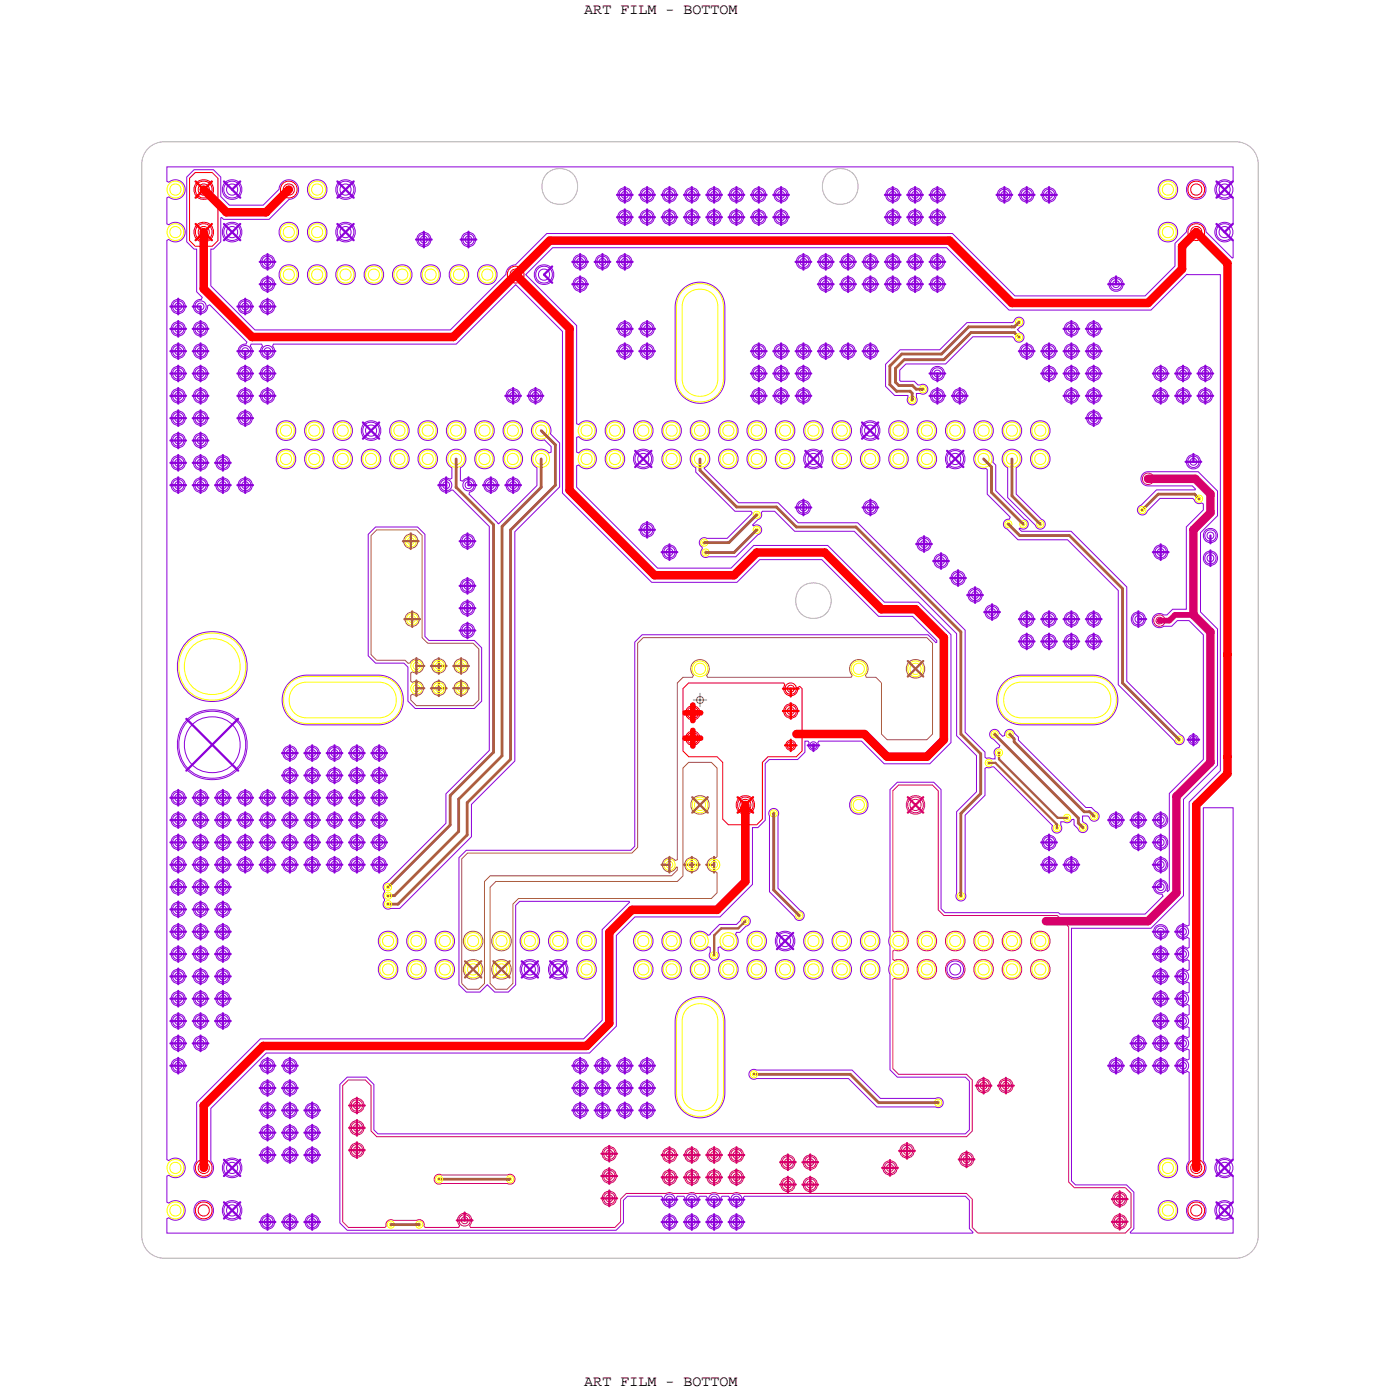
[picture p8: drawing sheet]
<svg xmlns="http://www.w3.org/2000/svg" width="125mm" height="125mm" viewBox="0 0 125 125" stroke-linecap="round" stroke-linejoin="round" font-family="sans-serif">
<defs><g id="words">
<g font-size="1.3">
<text x="52.3" y="1.2">ART FILM - BOTTOM</text>
<text x="52.3" y="124.2">ART FILM - BOTTOM</text>
</g>
</g></defs>
<!-- layer: Board Outline -->
<g fill="none" stroke="#acacac" stroke-width=".09">
<path d="M12.7 14.7v96zM14.7 12.7a2 2 0 0 0-2 2M14.7 12.7h96zM110.7 12.7a2 2 0 0 1 2 2M112.7 14.7v96zM12.7 110.7a2 2 0 0 0 2 2M14.7 112.7h96zM112.7 110.7a2 2 0 0 1-2 2"/>
<circle cx="50.1" cy="16.7" r="1.61"/>
<circle cx="75.3" cy="16.7" r="1.61"/>
<circle cx="72.9" cy="53.8" r="1.6"/>
</g>
<!-- layer: Nets -->
<g fill="none" stroke="#ff0" stroke-width=".09">
<path d="M61 26.2a2.12 2.12 0 0 1 2.4-.7 2.12 2.12 0 0 1 1.4 2v6.4a2.1 2.1 0 0 1-2.1 2.1 2.1 2.1 0 0 1-2.1-2.1v-6.4l.1-.8zM61.5 26.4a1.62 1.62 0 0 1 1.8-.4 1.62 1.62 0 0 1 1 1.5v6.4a1.6 1.6 0 0 1-1.6 1.6 1.6 1.6 0 0 1-1.6-1.6v-6.4l.1-.6zM81.5 35.6l.2-.1 .2 .1 .1 .2-.1 .2-.2 .1-.2-.1-.1-.2zM81.6 35.7h.1h.1v.2l-.1 .1-.1-.1zM82.4 34.6l.3-.1 .2 .1 .1 .3-.1 .2-.2 .1-.3-.1-.1-.2zM82.5 34.8l.2-.1 .1 .1v.1l-.1 .1-.2-.1zM91 30l.3-.1 .2 .1 .1 .2-.1 .2-.2 .1-.3-.1v-.2zM91 28.6l.3-.1 .2 .1 .1 .3-.1 .2-.2 .1-.3-.1v-.2zM91.1 30.1h.2h.1v.2l-.1 .1-.2-.1zM91.1 28.8l.2-.1 .1 .1v.1l-.1 .1-.2-.1zM36.6 48.3l.2-.1 .2 .1 .1 .2-.1 .2-.2 .1-.2-.1-.1-.2zM36.7 55.3l.2-.1 .2 .1 .1 .2-.1 .2-.2 .1-.2-.1-.1-.2z"/>
<path d="M37.1 59.4l.2-.1 .2 .1 .1 .3-.1 .2-.2 .1-.2-.1-.1-.2zM39.1 59.4l.2-.1 .2 .1 .1 .3-.1 .2-.2 .1-.2-.1-.1-.2zM41.1 59.4l.2-.1 .2 .1 .1 .3-.1 .2-.2 .1-.2-.1-.1-.2zM62.8 48.4l.3-.1 .2 .1 .1 .2-.1 .2-.2 .1-.3-.1v-.2zM62.9 48.5h.2h.1v.2l-.1 .1-.2-.1zM63 49.3l.2-.1 .2 .1 .1 .2-.1 .2-.2 .1-.2-.1-.1-.2zM63.1 49.4l.1-.1 .1 .1v.2h-.1h-.1zM67.5 47.2l.3-.1 .2 .1 .1 .3-.1 .2-.2 .1-.3-.1v-.2zM67.5 45.9l.3-.1 .2 .1 .1 .2-.1 .2-.2 .1-.3-.1v-.2zM67.6 47.4l.2-.1 .1 .1v.1l-.1 .1-.2-.1zM67.6 46h.2h.1v.2l-.1 .1-.2-.1zM90.1 46.7l.2-.1 .3 .1v.3v.2l-.3 .1-.2-.1-.1-.2z"/>
<path d="M90.2 46.9l.1-.1 .2 .1v.1l-.2 .1-.1-.1zM91.4 46.7l.3-.1 .2 .1 .1 .3-.1 .2-.2 .1-.3-.1-.1-.2zM91.5 46.9l.2-.1 .1 .1v.1l-.1 .1-.2-.1zM92.9 46.7l.3-.1 .2 .1 .1 .3-.1 .2-.2 .1-.3-.1v-.2zM93 46.9l.2-.1 .1 .1v.1l-.1 .1-.2-.1zM102.1 45.5l.2-.1 .3 .1v.2v.2l-.3 .1-.2-.1-.1-.2zM102.2 45.6l.1-.1 .2 .1v.2h-.2h-.1zM107.2 44.4l.2-.1 .2 .1 .1 .3-.1 .2-.2 .1-.2-.1-.1-.2zM107.3 44.6l.1-.1 .1 .1v.1l-.1 .1-.1-.1zM26.2 61l.5-.3 .8-.1h6.4a2.1 2.1 0 0 1 2.1 2.1 2.1 2.1 0 0 1-2.1 2.1h-6.4a2.12 2.12 0 0 1-2-1.4 2.12 2.12 0 0 1 .7-2.4zM26.4 61.5l.5-.3 .6-.1h6.4a1.6 1.6 0 0 1 1.6 1.6 1.6 1.6 0 0 1-1.6 1.6h-6.4a1.61 1.61 0 0 1-1.5-1 1.61 1.61 0 0 1 .4-1.8zM34.5 79.2l.3-.1 .2 .1 .1 .3-.1 .2-.2 .1-.3-.1-.1-.2z"/>
<path d="M34.6 79.4l.2-.1 .1 .1v.1l-.1 .1-.2-.1zM37.1 61.4l.2-.1 .2 .1 .1 .3-.1 .2-.2 .1-.2-.1-.1-.2zM39.1 61.4l.2-.1 .2 .1 .1 .3-.1 .2-.2 .1-.2-.1-.1-.2zM41.1 61.4l.2-.1 .2 .1 .1 .3-.1 .2-.2 .1-.2-.1-.1-.2zM59.7 77.2h.3h.2l.1 .3-.1 .2-.2 .1-.3-.1v-.2zM61.7 77.2h.3h.2l.1 .3-.1 .2-.2 .1-.3-.1v-.2zM63.7 77.2h.3h.2l.1 .3-.1 .2-.2 .1-.3-.1v-.2zM69.1 72.6l.2-.1 .2 .1 .1 .3-.1 .2-.2 .1-.2-.1-.1-.2zM69.2 72.8l.1-.1 .1 .1v.1l-.1 .1-.1-.1zM88.3 68.1l.3-.1 .2 .1 .1 .2-.1 .3h-.2h-.3l-.1-.3zM88.4 68.3l.2-.1 .1 .1v.1l-.1 .1-.2-.1zM88.9 65.6l.2-.1 .2 .1 .1 .2-.1 .2-.2 .1-.2-.1-.1-.2z"/>
<path d="M89 65.7l.1-.1 .1 .1v.1l-.1 .1-.1-.1zM89.2 67.2l.3-.1 .2 .1 .1 .2-.1 .2-.2 .1-.3-.1v-.2zM89.3 67.3h.2h.1v.2l-.1 .1-.2-.1zM90.2 61l.5-.3 .8-.1h6.4a2.1 2.1 0 0 1 2.1 2.1 2.1 2.1 0 0 1-2.1 2.1h-6.4a2.12 2.12 0 0 1-2-1.4 2.12 2.12 0 0 1 .7-2.4zM90.2 65.6l.2-.1 .3 .1 .1 .2-.1 .2-.3 .1-.2-.1-.1-.2zM90.3 65.7l.1-.1 .2 .1v.1l-.2 .1-.1-.1zM90.4 61.5l.5-.3 .6-.1h6.4a1.6 1.6 0 0 1 1.6 1.6 1.6 1.6 0 0 1-1.6 1.6h-6.4a1.61 1.61 0 0 1-1.5-1 1.61 1.61 0 0 1 .4-1.8zM94.4 74l.3-.1 .2 .1 .1 .2-.1 .2-.2 .1-.3-.1-.1-.2zM94.5 74.1l.2-.1 .1 .1v.1l-.1 .1-.2-.1zM95.3 73l.3-.1 .2 .1 .1 .3-.1 .2-.2 .1-.3-.1v-.2zM95.4 73.2l.2-.1 .1 .1v.1l-.1 .1-.2-.1zM96.8 73.9l.2-.1 .2 .1 .1 .2-.1 .2-.2 .1-.2-.1-.1-.2z"/>
<path d="M96.9 74.1l.1-.1 .1 .1v.1l-.1 .1-.1-.1zM97.8 72.9l.2-.1 .2 .1 .1 .2-.1 .2-.2 .1-.2-.1-.1-.2zM97.9 73h.1h.1v.2l-.1 .1-.1-.1zM105.4 66l.2-.1 .3 .1v.3v.2l-.3 .1-.2-.1-.1-.2zM105.5 66.2l.1-.1 .2 .1v.1l-.2 .1-.1-.1zM34.5 80.8l.3-.1 .2 .1 .1 .2-.1 .2-.2 .1-.3-.1-.1-.2zM34.5 80l.3-.1 .2 .1 .1 .2-.1 .2-.2 .1-.3-.1-.1-.2zM34.6 80.9l.2-.1 .1 .1v.2h-.1h-.2zM34.6 80.2l.2-.1 .1 .1v.1l-.1 .1-.2-.1zM61 90.2a2.12 2.12 0 0 1 2.4-.7 2.12 2.12 0 0 1 1.4 2v6.4a2.1 2.1 0 0 1-2.1 2.1 2.1 2.1 0 0 1-2.1-2.1v-6.4l.1-.8zM61.5 90.4a1.62 1.62 0 0 1 1.8-.4 1.62 1.62 0 0 1 1 1.5v6.4a1.6 1.6 0 0 1-1.6 1.6 1.6 1.6 0 0 1-1.6-1.6v-6.4l.1-.6zM63.7 85.3l.3-.1 .2 .1 .1 .3-.1 .2-.2 .1-.3-.1v-.2z"/>
<path d="M63.8 85.5l.2-.1 .1 .1v.1l-.1 .1-.2-.1zM66.5 82.3l.3-.1 .2 .1 .1 .2-.1 .2-.2 .1-.3-.1-.1-.2zM66.6 82.4h.2h.1v.2l-.1 .1-.2-.1zM67.3 96l.2-.1 .3 .1v.2v.2l-.3 .1-.2-.1-.1-.2zM67.4 96.2l.1-.1 .2 .1v.1l-.2 .1-.1-.1zM71.4 81.8l.2-.1 .2 .1 .1 .2-.1 .2-.2 .1-.2-.1-.1-.2zM71.5 81.9h.1h.1v.2l-.1 .1-.1-.1zM83.8 98.5h.2h.3l.1 .3-.1 .2-.3 .1-.2-.1-.1-.2zM83.9 98.7l.1-.1 .2 .1v.1l-.2 .1-.1-.1zM85.8 80l.3-.1 .2 .1 .1 .3-.1 .2-.2 .1-.3-.1v-.2zM85.9 80.2l.2-.1 .1 .1v.1l-.1 .1-.2-.1zM34.8 109.5l.2-.1 .3 .1v.2v.2l-.3 .1-.2-.1-.1-.2z"/>
<path d="M34.9 109.6l.1-.1 .1 .1v.2h-.1h-.1zM37.3 109.5l.3-.1 .2 .1 .1 .2-.1 .2-.2 .1-.3-.1-.1-.2zM37.4 109.6l.2-.1 .1 .1v.2h-.1h-.2zM39.1 105.4l.2-.1 .3 .1v.2v.2l-.3 .1-.2-.1-.1-.2zM39.2 105.6l.1-.1 .2 .1v.1l-.2 .1-.1-.1zM45.4 105.4l.3-.1 .2 .1 .1 .2-.1 .2-.2 .1-.3-.1v-.2zM45.5 105.6l.2-.1 .1 .1v.1l-.1 .1-.2-.1z"/>
<circle cx="15.7" cy="17" r=".5"/>
<circle cx="15.7" cy="17" r=".76"/>
<circle cx="28.4" cy="17" r=".5"/>
<circle cx="28.4" cy="17" r=".76"/>
<circle cx="104.6" cy="17" r=".5"/>
<circle cx="104.6" cy="17" r=".76"/>
<circle cx="15.7" cy="20.8" r=".5"/>
<circle cx="15.7" cy="20.8" r=".76"/>
<circle cx="25.6" cy="38.6" r=".5"/>
<circle cx="25.6" cy="38.6" r=".76"/>
<circle cx="25.9" cy="20.8" r=".5"/>
<circle cx="25.9" cy="24.6" r=".5"/>
<circle cx="25.9" cy="20.8" r=".76"/>
<circle cx="25.9" cy="24.6" r=".76"/>
<circle cx="28.2" cy="38.6" r=".5"/>
<circle cx="28.2" cy="38.6" r=".76"/>
<circle cx="28.4" cy="20.8" r=".5"/>
<circle cx="28.4" cy="24.6" r=".5"/>
<circle cx="28.4" cy="24.6" r=".76"/>
<circle cx="28.4" cy="20.8" r=".76"/>
<circle cx="30.7" cy="38.6" r=".5"/>
<circle cx="30.7" cy="38.6" r=".76"/>
<circle cx="30.9" cy="24.6" r=".5"/>
<circle cx="30.9" cy="24.6" r=".76"/>
<circle cx="33.5" cy="24.6" r=".5"/>
<circle cx="33.5" cy="24.6" r=".76"/>
<circle cx="35.8" cy="38.6" r=".5"/>
<circle cx="35.8" cy="38.6" r=".76"/>
<circle cx="36" cy="24.6" r=".5"/>
<circle cx="36" cy="24.6" r=".76"/>
<circle cx="38.3" cy="38.6" r=".5"/>
<circle cx="38.3" cy="38.6" r=".76"/>
<circle cx="38.6" cy="24.6" r=".5"/>
<circle cx="38.6" cy="24.6" r=".76"/>
<circle cx="40.9" cy="38.6" r=".5"/>
<circle cx="40.9" cy="38.6" r=".76"/>
<circle cx="41.1" cy="24.6" r=".5"/>
<circle cx="41.1" cy="24.6" r=".76"/>
<circle cx="43.4" cy="38.6" r=".5"/>
<circle cx="43.4" cy="38.6" r=".76"/>
<circle cx="43.6" cy="24.6" r=".5"/>
<circle cx="43.6" cy="24.6" r=".76"/>
<circle cx="45.9" cy="38.6" r=".5"/>
<circle cx="45.9" cy="38.6" r=".76"/>
<circle cx="48.5" cy="38.6" r=".5"/>
<circle cx="48.5" cy="38.6" r=".76"/>
<circle cx="52.5" cy="38.6" r=".5"/>
<circle cx="52.5" cy="38.6" r=".76"/>
<circle cx="55.1" cy="38.6" r=".5"/>
<circle cx="55.1" cy="38.6" r=".76"/>
<circle cx="57.6" cy="38.6" r=".5"/>
<circle cx="57.6" cy="38.6" r=".76"/>
<circle cx="60.2" cy="38.6" r=".5"/>
<circle cx="60.2" cy="38.6" r=".76"/>
<circle cx="62.7" cy="38.6" r=".5"/>
<circle cx="62.7" cy="38.6" r=".76"/>
<circle cx="65.2" cy="38.6" r=".5"/>
<circle cx="65.2" cy="38.6" r=".76"/>
<circle cx="67.8" cy="38.6" r=".5"/>
<circle cx="67.8" cy="38.6" r=".76"/>
<circle cx="70.3" cy="38.6" r=".5"/>
<circle cx="70.3" cy="38.6" r=".76"/>
<circle cx="72.9" cy="38.6" r=".5"/>
<circle cx="72.9" cy="38.6" r=".76"/>
<circle cx="75.4" cy="38.6" r=".5"/>
<circle cx="75.4" cy="38.6" r=".76"/>
<circle cx="80.5" cy="38.6" r=".5"/>
<circle cx="80.5" cy="38.6" r=".76"/>
<circle cx="83" cy="38.6" r=".5"/>
<circle cx="83" cy="38.6" r=".76"/>
<circle cx="85.6" cy="38.6" r=".5"/>
<circle cx="85.6" cy="38.6" r=".76"/>
<circle cx="88.1" cy="38.6" r=".5"/>
<circle cx="88.1" cy="38.6" r=".76"/>
<circle cx="90.6" cy="38.6" r=".5"/>
<circle cx="90.6" cy="38.6" r=".76"/>
<circle cx="93.2" cy="38.6" r=".5"/>
<circle cx="93.2" cy="38.6" r=".76"/>
<circle cx="104.6" cy="20.8" r=".5"/>
<circle cx="104.6" cy="20.8" r=".76"/>
<circle cx="19" cy="59.7" r="2.52"/>
<circle cx="19" cy="59.7" r="3"/>
<circle cx="25.6" cy="41.1" r=".5"/>
<circle cx="25.6" cy="41.1" r=".76"/>
<circle cx="28.2" cy="41.1" r=".5"/>
<circle cx="28.2" cy="41.1" r=".76"/>
<circle cx="30.7" cy="41.1" r=".5"/>
<circle cx="30.7" cy="41.1" r=".76"/>
<circle cx="33.2" cy="41.1" r=".5"/>
<circle cx="33.2" cy="41.1" r=".76"/>
<circle cx="35.8" cy="41.1" r=".5"/>
<circle cx="35.8" cy="41.1" r=".76"/>
<circle cx="36.8" cy="48.5" r=".51"/>
<circle cx="36.9" cy="55.5" r=".51"/>
<circle cx="37.3" cy="59.7" r=".51"/>
<circle cx="38.3" cy="41.1" r=".5"/>
<circle cx="38.3" cy="41.1" r=".76"/>
<circle cx="39.3" cy="59.7" r=".51"/>
<circle cx="40.9" cy="41.1" r=".5"/>
<circle cx="40.9" cy="41.1" r=".76"/>
<circle cx="41.3" cy="59.7" r=".51"/>
<circle cx="43.4" cy="41.1" r=".5"/>
<circle cx="43.4" cy="41.1" r=".76"/>
<circle cx="45.9" cy="41.1" r=".5"/>
<circle cx="45.9" cy="41.1" r=".76"/>
<circle cx="48.5" cy="41.1" r=".5"/>
<circle cx="48.5" cy="41.1" r=".76"/>
<circle cx="52.5" cy="41.1" r=".5"/>
<circle cx="52.5" cy="41.1" r=".76"/>
<circle cx="55.1" cy="41.1" r=".5"/>
<circle cx="55.1" cy="41.1" r=".76"/>
<circle cx="60.2" cy="41.1" r=".5"/>
<circle cx="60.2" cy="41.1" r=".76"/>
<circle cx="62.7" cy="59.9" r=".5"/>
<circle cx="62.7" cy="41.1" r=".5"/>
<circle cx="62.7" cy="41.1" r=".76"/>
<circle cx="62.7" cy="59.9" r=".71"/>
<circle cx="65.2" cy="41.1" r=".5"/>
<circle cx="65.2" cy="41.1" r=".76"/>
<circle cx="67.8" cy="41.1" r=".5"/>
<circle cx="67.8" cy="41.1" r=".76"/>
<circle cx="70.3" cy="41.1" r=".5"/>
<circle cx="70.3" cy="41.1" r=".76"/>
<circle cx="75.4" cy="41.1" r=".5"/>
<circle cx="75.4" cy="41.1" r=".76"/>
<circle cx="76.9" cy="59.9" r=".5"/>
<circle cx="76.9" cy="59.9" r=".71"/>
<circle cx="77.9" cy="41.1" r=".5"/>
<circle cx="77.9" cy="41.1" r=".76"/>
<circle cx="80.5" cy="41.1" r=".5"/>
<circle cx="80.5" cy="41.1" r=".76"/>
<circle cx="82" cy="59.9" r=".5"/>
<circle cx="82" cy="59.9" r=".71"/>
<circle cx="83" cy="41.1" r=".5"/>
<circle cx="83" cy="41.1" r=".76"/>
<circle cx="88.1" cy="41.1" r=".5"/>
<circle cx="88.1" cy="41.1" r=".76"/>
<circle cx="90.6" cy="41.1" r=".5"/>
<circle cx="90.6" cy="41.1" r=".76"/>
<circle cx="93.2" cy="41.1" r=".5"/>
<circle cx="93.2" cy="41.1" r=".76"/>
<circle cx="37.3" cy="61.7" r=".51"/>
<circle cx="39.3" cy="61.7" r=".51"/>
<circle cx="41.3" cy="61.7" r=".51"/>
<circle cx="60" cy="77.5" r=".51"/>
<circle cx="62" cy="77.5" r=".51"/>
<circle cx="62.7" cy="72.1" r=".5"/>
<circle cx="62.7" cy="72.1" r=".71"/>
<circle cx="64" cy="77.5" r=".51"/>
<circle cx="76.9" cy="72.1" r=".5"/>
<circle cx="76.9" cy="72.1" r=".71"/>
<circle cx="34.8" cy="86.8" r=".5"/>
<circle cx="34.8" cy="84.3" r=".5"/>
<circle cx="34.8" cy="84.3" r=".76"/>
<circle cx="34.8" cy="86.8" r=".76"/>
<circle cx="37.3" cy="84.3" r=".5"/>
<circle cx="37.3" cy="86.8" r=".5"/>
<circle cx="37.3" cy="86.8" r=".76"/>
<circle cx="37.3" cy="84.3" r=".76"/>
<circle cx="39.8" cy="86.8" r=".5"/>
<circle cx="39.8" cy="84.3" r=".5"/>
<circle cx="39.8" cy="84.3" r=".76"/>
<circle cx="39.8" cy="86.8" r=".76"/>
<circle cx="42.4" cy="86.8" r=".5"/>
<circle cx="42.4" cy="84.3" r=".5"/>
<circle cx="42.4" cy="86.8" r=".76"/>
<circle cx="42.4" cy="84.3" r=".76"/>
<circle cx="44.9" cy="84.3" r=".5"/>
<circle cx="44.9" cy="86.8" r=".5"/>
<circle cx="44.9" cy="86.8" r=".76"/>
<circle cx="44.9" cy="84.3" r=".76"/>
<circle cx="47.5" cy="84.3" r=".5"/>
<circle cx="47.5" cy="84.3" r=".76"/>
<circle cx="50" cy="84.3" r=".5"/>
<circle cx="50" cy="84.3" r=".76"/>
<circle cx="52.5" cy="84.3" r=".5"/>
<circle cx="52.5" cy="86.8" r=".5"/>
<circle cx="52.5" cy="86.8" r=".76"/>
<circle cx="52.5" cy="84.3" r=".76"/>
<circle cx="57.6" cy="86.8" r=".5"/>
<circle cx="57.6" cy="84.3" r=".5"/>
<circle cx="57.6" cy="86.8" r=".76"/>
<circle cx="57.6" cy="84.3" r=".76"/>
<circle cx="60.2" cy="84.3" r=".5"/>
<circle cx="60.2" cy="86.8" r=".5"/>
<circle cx="60.2" cy="86.8" r=".76"/>
<circle cx="60.2" cy="84.3" r=".76"/>
<circle cx="62.7" cy="86.8" r=".5"/>
<circle cx="62.7" cy="84.3" r=".5"/>
<circle cx="62.7" cy="86.8" r=".76"/>
<circle cx="62.7" cy="84.3" r=".76"/>
<circle cx="65.2" cy="84.3" r=".5"/>
<circle cx="65.2" cy="86.8" r=".5"/>
<circle cx="65.2" cy="84.3" r=".76"/>
<circle cx="65.2" cy="86.8" r=".76"/>
<circle cx="67.8" cy="84.3" r=".5"/>
<circle cx="67.8" cy="86.8" r=".5"/>
<circle cx="67.8" cy="86.8" r=".76"/>
<circle cx="67.8" cy="84.3" r=".76"/>
<circle cx="70.3" cy="86.8" r=".5"/>
<circle cx="70.3" cy="86.8" r=".76"/>
<circle cx="72.9" cy="86.8" r=".5"/>
<circle cx="72.9" cy="84.3" r=".5"/>
<circle cx="72.9" cy="86.8" r=".76"/>
<circle cx="72.9" cy="84.3" r=".76"/>
<circle cx="75.4" cy="84.3" r=".5"/>
<circle cx="75.4" cy="86.8" r=".5"/>
<circle cx="75.4" cy="86.8" r=".76"/>
<circle cx="75.4" cy="84.3" r=".76"/>
<circle cx="77.9" cy="84.3" r=".5"/>
<circle cx="77.9" cy="86.8" r=".5"/>
<circle cx="77.9" cy="86.8" r=".76"/>
<circle cx="77.9" cy="84.3" r=".76"/>
<circle cx="80.5" cy="86.8" r=".5"/>
<circle cx="80.5" cy="84.3" r=".5"/>
<circle cx="80.5" cy="86.8" r=".76"/>
<circle cx="80.5" cy="84.3" r=".76"/>
<circle cx="83" cy="86.8" r=".5"/>
<circle cx="83" cy="84.3" r=".5"/>
<circle cx="83" cy="86.8" r=".76"/>
<circle cx="83" cy="84.3" r=".76"/>
<circle cx="85.6" cy="84.3" r=".5"/>
<circle cx="85.6" cy="84.3" r=".76"/>
<circle cx="88.1" cy="84.3" r=".5"/>
<circle cx="88.1" cy="86.8" r=".5"/>
<circle cx="88.1" cy="84.3" r=".76"/>
<circle cx="88.1" cy="86.8" r=".76"/>
<circle cx="90.6" cy="84.3" r=".5"/>
<circle cx="90.6" cy="86.8" r=".5"/>
<circle cx="90.6" cy="86.8" r=".76"/>
<circle cx="90.6" cy="84.3" r=".76"/>
<circle cx="93.2" cy="86.8" r=".5"/>
<circle cx="93.2" cy="84.3" r=".5"/>
<circle cx="93.2" cy="86.8" r=".76"/>
<circle cx="93.2" cy="84.3" r=".76"/>
<circle cx="15.7" cy="104.6" r=".5"/>
<circle cx="15.7" cy="108.4" r=".5"/>
<circle cx="15.7" cy="108.4" r=".76"/>
<circle cx="15.7" cy="104.6" r=".76"/>
<circle cx="104.6" cy="104.6" r=".5"/>
<circle cx="104.6" cy="108.4" r=".5"/>
<circle cx="104.6" cy="104.6" r=".76"/>
<circle cx="104.6" cy="108.4" r=".76"/>
</g>
<g fill="none" stroke="#ac5e40" stroke-width=".25">
<path d="M48.5 38.6l1.2 1.2zM49.7 39.8v3.7zM79.7 34.4l.6 .6zM79.7 32.8v1.6zM80.2 34.2l.3 .3zM80.2 33v1.2zM80.3 35h1.2zM80.5 34.5h1.2zM80.8 31.7l-1.1 1.1zM80.8 31.7h3.5zM81 32.2l-.8 .8zM81 32.2h3.5z"/>
<path d="M81.5 35l.2 .2zM81.7 35.2v.6zM81.7 34.5l.4 .4zM82.1 34.9h.6zM86.8 29.3h3.8zM86.8 29.3l-2.5 2.4zM87 29.8l-2.5 2.4zM87 29.8h3.9zM90.6 29.3h.3zM90.6 29.3h.1M90.9 29.8h.1M90.9 29.3h.1"/>
<path d="M90.9 29.8l.4 .4zM91.3 28.9l-.4 .4zM40.9 43.6l3.3 3.4zM40.9 41.1v2.5zM44.2 47v20.4zM45 47.2l3.5-3.6zM45 47.2v20.5zM45.7 47.5l4-4zM45.7 47.5v20.5zM48.5 41.1v2.5zM62.7 41.1v1zM62.7 42.1l3.3 3.3z"/>
<path d="M63.1 48.6h2.2zM63.2 49.5h2.5zM65.3 48.6l2.5-2.5zM65.7 49.5l2.1-2zM66 45.4h3.5zM69.5 45.4l1.8 1.8zM71.3 47.2h5.4zM76.7 47.2l9.4 9.4zM86.1 56.6v9.1zM88.1 41.1l.7 .7zM88.8 41.8v2.3zM88.8 44.1l2.9 2.9z"/>
<path d="M90.3 47l1 1zM90.6 44.4l2.6 2.6zM90.6 41.1v3.3zM91.3 48h4.5zM95.8 48l4.7 4.7zM100.5 52.7v8.5zM103.7 44.3l-1.4 1.4zM103.7 44.3h3.3zM107 44.3l.4 .4zM34.8 79.5l5.5-5.6zM40.3 71.3l3.9-3.9zM40.3 71.3v2.6z"/>
<path d="M41.1 71.6l3.9-3.9zM41.1 71.6v2.9zM41.8 71.9l3.9-3.9zM41.8 71.9v2.9zM41.8 74.8l-6.2 6.2zM69.3 79.7l2.3 2.3zM69.3 72.9v6.8zM86.1 65.7l1.7 1.8zM86.1 72.9l1.7-1.8zM86.1 72.9v7.4zM87.8 67.5v3.6zM89.1 65.8l7.5 7.5z"/>
<path d="M90.4 65.8l.4 .4zM90.8 66.4l6.3 6.3zM90.8 66.2v.2zM96.6 73.7l.4 .4zM96.6 73.3v.4zM97.1 72.7h.5zM97.6 72.7l.4 .4zM100.5 61.2l5.1 5.1zM34.8 81h.8zM34.8 80.2h.5zM35.3 80.2l5.8-5.7zM67.5 96.2h8.7z"/>
<path d="M76.2 96.2l2.5 2.6zM78.7 98.8h5.3zM35 109.7h2.6zM39.3 105.6h6.4z"/>
</g>
<g fill="none" stroke="#ac5e40" stroke-width=".2">
<path d="M36.1 48.5h.7zM36.2 55.5h.7zM36.8 48.5v.7zM36.8 47.8v.7zM36.8 48.5h.7zM36.9 54.8v.7zM36.9 55.5h.7zM36.9 55.5v.7zM37.3 59.7v.7zM37.3 59v.7zM37.3 59.7h.7zM38.6 59.7h.7z"/>
<path d="M39.3 59.7v.7zM39.3 59v.7zM39.3 59.7h.7zM40.6 59.7h.7zM41.3 59.7v.7zM41.3 59v.7zM41.3 59.7h.7zM81.3 59.2l.7 .7zM82 59.9l.7-.7zM82 59.9l.7 .7zM37.3 61.7v.7zM37.3 61v.7z"/>
<path d="M37.3 61.7h.7zM38.6 61.7h.7zM39.3 61.7v.7zM39.3 61v.7zM39.3 61.7h.7zM40.6 61.7h.7zM41.3 61.7v.7zM41.3 61v.7zM41.3 61.7h.7zM59.3 77.5h.7zM60 77.5v.7zM60 76.8v.7z"/>
<path d="M61.3 77.5h.7zM62 77.5v.7zM62 76.8v.7zM62 77.5h.7zM62 71.4l.7 .7zM62 72.8l.7-.7zM62.7 72.1l.7 .7zM62.7 72.1l.7-.7zM63.3 77.5h.7zM64 77.5v.7zM64 76.8v.7zM81.3 60.6l.7-.7z"/>
<path d="M88.6 68.3h.6zM89.2 68.3l5.5 5.5zM89.5 67.4v.6zM89.5 68l5.2 5.3zM94.7 73.8v.4zM94.7 73.3h.9zM41.7 87.6l.7-.8zM41.7 86.1l.7 .7zM42.4 86.8l.7-.7zM42.4 86.8l.7 .8zM44.2 86.1l.7 .7zM44.2 87.6l.7-.8z"/>
<path d="M44.9 86.8l.7 .8zM44.9 86.8l.7-.7zM64 83.8v1.8zM64.6 83.2l-.6 .6zM64.6 83.2h1.5zM66.8 82.5l-.7 .7z"/>
</g>
<g fill="none" stroke="#ac5e40" stroke-width=".09">
<path d="M33.2 48l.5-.5h3.6l.5 .5v9.1l.5 .5h4.1l.5 .5v4.6l-.5 .5h-5.1l-.5-.5v-.4l.2-.1 .3 .1 .4-.1 .2-.3v-.4l-.1-.2-.3-.2-.3-.1-.2 .1-.2-.1v-.7l.2-.1 .4 .1 .4-.2 .1-.4-.1-.5-.5-.2-.3 .1-.3 .3h-.1l-.3-.3h-2.6l-.5-.5zM57.6 57.1h25.4l.5 .5v8.1l-.5 .6h-3.5l-.5-.6v-4.5l-.6-.5h-.8l-.1-.2a.83 .83 0 0 0 0-1.2 .83 .83 0 0 0-1.2 0 .83 .83 0 0 0 0 1.2v.2h-12.9l-.1-.2a.83 .83 0 0 0 0-1.2 .83 .83 0 0 0-1.2 0 .83 .83 0 0 0 0 1.2l-.1 .2h-.8l-.5 .5v15.8l-.2 .1-.3-.3-.4 .1-.3 .2-.2 .3 .1 .4 .3 .2h.5l.4-.3h.1v.2l-.5 .5h-16.3l-.5 .6v9.1l-.5 .5h-1l-.5-.5v-11.2l.5-.5h14.7l.5-.5v-18.3zM44.4 79h16.3l.5-.6v-9.6l.5-.5h2l.5 .5v7.9l-.6 .3-.3 .4 .1 .3 .2 .2 .6 .3v1.8l-.5 .5h-17.3l-.5 .5v7.1l-.5 .5h-1l-.5-.5v-8.6z"/>
<circle cx="36.8" cy="48.5" r=".64"/>
<circle cx="36.9" cy="55.5" r=".64"/>
<circle cx="39.3" cy="59.7" r=".64"/>
<circle cx="41.3" cy="59.7" r=".64"/>
<circle cx="82" cy="59.9" r=".83"/>
<circle cx="39.3" cy="61.7" r=".64"/>
<circle cx="41.3" cy="61.7" r=".64"/>
<circle cx="62" cy="77.5" r=".64"/>
<circle cx="62.7" cy="72.1" r=".83"/>
<circle cx="42.4" cy="86.8" r=".88"/>
<circle cx="42.4" cy="84.3" r=".88"/>
<circle cx="44.9" cy="86.8" r=".88"/>
<circle cx="44.9" cy="84.3" r=".88"/>
</g>
<g fill="none" stroke="#8d00d9" stroke-width=".2">
<path d="M20.1 16.3l.7 .7zM20.8 17l.7-.7zM20.8 17l.7 .7zM30.2 17.7l.8-.7zM30.2 16.3l.8 .7zM30.9 17l.8-.7zM30.9 17l.8 .7zM55.3 17.5h.7zM55.3 19.5h.7zM56 16.8v.7zM56 17.5h.7zM56 17.5v.7z"/>
<path d="M56 19.5v.7zM56 18.8v.7zM56 19.5h.7zM57.3 17.5h.7zM57.3 19.5h.7zM58 16.8v.7zM58 17.5h.7zM58 17.5v.7zM58 19.5v.7zM58 18.8v.7zM58 19.5h.7zM59.3 17.5h.7z"/>
<path d="M59.3 19.5h.7zM60 16.8v.7zM60 17.5h.7zM60 17.5v.7zM60 19.5v.7zM60 18.8v.7zM60 19.5h.7zM61.3 17.5h.7zM61.3 19.5h.7zM62 16.8v.7zM62 17.5h.7zM62 17.5v.7z"/>
<path d="M62 19.5v.7zM62 18.8v.7zM62 19.5h.7zM63.3 17.5h.7zM63.3 19.5h.7zM64 16.8v.7zM64 17.5h.7zM64 17.5v.7zM64 19.5v.7zM64 18.8v.7zM64 19.5h.7zM65.3 17.5h.7z"/>
<path d="M65.3 19.5h.7zM66 16.8v.7zM66 17.5h.7zM66 17.5v.7zM66 19.5v.7zM66 18.8v.7zM66 19.5h.7zM67.3 17.5h.7zM67.3 19.5h.7zM68 16.8v.7zM68 17.5h.7zM68 17.5v.7z"/>
<path d="M68 19.5v.7zM68 18.8v.7zM68 19.5h.7zM69.3 17.5h.7zM69.3 19.5h.7zM70 16.8v.7zM70 17.5h.7zM70 17.5v.7zM70 19.5v.7zM70 18.8v.7zM70 19.5h.7zM79.3 17.5h.7z"/>
<path d="M79.3 19.5h.7zM80 16.8v.7zM80 17.5h.7zM80 17.5v.7zM80 19.5v.7zM80 18.8v.7zM80 19.5h.7zM81.3 17.5h.7zM81.3 19.5h.7zM82 16.8v.7zM82 17.5h.7zM82 17.5v.7z"/>
<path d="M82 19.5v.7zM82 18.8v.7zM82 19.5h.7zM83.3 17.5h.7zM83.3 19.5h.7zM84 16.8v.7zM84 17.5h.7zM84 19.5v.7zM84 18.8v.7zM84 19.5h.7zM84 17.5v.7zM89.3 17.5h.7z"/>
<path d="M90 16.8v.7zM90 17.5h.7zM90 17.5v.7zM91.3 17.5h.7zM92 16.8v.7zM92 17.5h.7zM92 17.5v.7zM93.3 17.5h.7zM94 16.8v.7zM94 17.5h.7zM94 17.5v.7zM109 17.7l.7-.7z"/>
<path d="M109 16.3l.7 .7zM109.7 17l.7-.7zM109.7 17l.7 .7zM15.3 27.5h.7zM15.3 29.5h.7zM15.3 31.5h.7zM15.3 33.5h.7zM15.3 35.5h.7zM15.3 37.5h.7zM15.3 39.5h.7zM16 27.5v.7zM16 26.8v.7z"/>
<path d="M16 27.5h.7zM16 29.5v.7zM16 28.8v.7zM16 29.5h.7zM16 31.5v.7zM16 30.8v.7zM16 31.5h.7zM16 33.5v.7zM16 32.8v.7zM16 33.5h.7zM16 35.5v.7zM16 34.8v.7z"/>
<path d="M16 35.5h.7zM16 37.5v.7zM16 36.8v.7zM16 37.5h.7zM16 39.5v.7zM16 38.8v.7zM16 39.5h.7zM17.3 27.5h.7zM17.3 29.5h.7zM17.3 31.5h.7zM17.3 33.5h.7zM17.3 35.5h.7z"/>
<path d="M17.3 37.5h.7zM17.3 39.5h.7zM18 27.5v.7zM18 29.5v.7zM18 28.8v.7zM18 29.5h.7zM18 31.5v.7zM18 30.8v.7zM18 31.5h.7zM18 33.5v.7zM18 32.8v.7zM18 33.5h.7z"/>
<path d="M18 35.5v.7zM18 34.8v.7zM18 35.5h.7zM18 37.5v.7zM18 36.8v.7zM18 37.5h.7zM18 39.5v.7zM18 38.8v.7zM18 39.5h.7zM20.1 21.5l.7-.7zM20.1 20.1l.7 .7zM20.8 20.8l.7-.7z"/>
<path d="M20.8 20.8l.7 .7zM21.3 27.5h.7zM21.3 31.5h.7zM21.3 33.5h.7zM21.3 35.5h.7zM21.3 37.5h.7zM22 27.5v.7zM22 26.8v.7zM22 27.5h.7zM22 31.5v.7zM22 31.5h.7zM22 33.5v.7z"/>
<path d="M22 32.8v.7zM22 33.5h.7zM22 35.5v.7zM22 34.8v.7zM22 35.5h.7zM22 37.5v.7zM22 36.8v.7zM22 37.5h.7zM23.3 23.5h.7zM23.3 25.5h.7zM23.3 27.5h.7zM23.3 31.5h.7z"/>
<path d="M23.3 33.5h.7zM23.3 35.5h.7zM24 23.5v.7zM24 22.8v.7zM24 23.5h.7zM24 25.5v.7zM24 24.8v.7zM24 25.5h.7zM24 27.5v.7zM24 26.8v.7zM24 27.5h.7zM24 31.5v.7z"/>
<path d="M24 31.5h.7zM24 33.5v.7zM24 32.8v.7zM24 33.5h.7zM24 35.5v.7zM24 34.8v.7zM24 35.5h.7zM30.2 21.5l.8-.7zM30.2 20.1l.8 .7zM30.9 20.8l.8-.7zM30.9 20.8l.8 .7zM32.5 39.3l.7-.7z"/>
<path d="M32.5 37.8l.7 .8zM33.2 38.6l.8-.8zM33.2 38.6l.8 .7zM37.3 21.5h.7zM38 21.5v.7zM38 20.8v.7zM38 21.5h.7zM41.3 21.5h.7zM42 21.5v.7zM42 20.8v.7zM42 21.5h.7zM45.3 35.5h.7z"/>
<path d="M46 35.5v.7zM46 34.8v.7zM46 35.5h.7zM47.3 35.5h.7zM48 35.5v.7zM48 34.8v.7zM48 35.5h.7zM48.7 24.6l.8-.7zM48.7 24.6l.8 .7zM51.3 23.5h.7zM51.3 25.5h.7zM52 23.5v.7z"/>
<path d="M52 22.8v.7zM52 23.5h.7zM52 25.5v.7zM52 24.8v.7zM52 25.5h.7zM53.3 23.5h.7zM54 23.5v.7zM54 22.8v.7zM54 23.5h.7zM55.3 23.5h.7zM55.3 29.5h.7zM55.3 31.5h.7z"/>
<path d="M56 23.5v.7zM56 22.8v.7zM56 23.5h.7zM56 29.5v.7zM56 28.8v.7zM56 29.5h.7zM56 31.5v.7zM56 30.8v.7zM56 31.5h.7zM57.3 29.5h.7zM57.3 31.5h.7zM58 29.5v.7z"/>
<path d="M58 28.8v.7zM58 29.5h.7zM58 31.5v.7zM58 30.8v.7zM58 31.5h.7zM67.3 31.5h.7zM67.3 33.5h.7zM67.3 35.5h.7zM68 31.5v.7zM68 30.8v.7zM68 31.5h.7zM68 33.5v.7z"/>
<path d="M68 32.8v.7zM68 33.5h.7zM68 35.5v.7zM68 34.8v.7zM68 35.5h.7zM69.3 31.5h.7zM69.3 33.5h.7zM69.3 35.5h.7zM70 31.5v.7zM70 30.8v.7zM70 31.5h.7zM70 33.5v.7z"/>
<path d="M70 32.8v.7zM70 33.5h.7zM70 35.5v.7zM70 34.8v.7zM70 35.5h.7zM71.3 23.5h.7zM71.3 31.5h.7zM71.3 33.5h.7zM71.3 35.5h.7zM72 23.5v.7zM72 22.8v.7zM72 23.5h.7z"/>
<path d="M72 31.5v.7zM72 30.8v.7zM72 31.5h.7zM72 33.5v.7zM72 32.8v.7zM72 33.5h.7zM72 35.5v.7zM72 34.8v.7zM72 35.5h.7zM73.3 23.5h.7zM73.3 25.5h.7zM73.3 31.5h.7z"/>
<path d="M74 23.5v.7zM74 22.8v.7zM74 23.5h.7zM74 25.5v.7zM74 24.8v.7zM74 25.5h.7zM74 31.5v.7zM74 30.8v.7zM74 31.5h.7zM75.3 23.5h.7zM75.3 25.5h.7zM75.3 31.5h.7z"/>
<path d="M76 23.5v.7zM76 22.8v.7zM76 23.5h.7zM76 25.5v.7zM76 24.8v.7zM76 25.5h.7zM76 31.5v.7zM76 30.8v.7zM76 31.5h.7zM77.2 39.3l.7-.7zM77.2 37.8l.7 .8zM77.3 23.5h.7z"/>
<path d="M77.3 25.5h.7zM77.3 31.5h.7zM77.9 38.6l.8-.8zM77.9 38.6l.8 .7zM78 23.5v.7zM78 22.8v.7zM78 23.5h.7zM78 25.5v.7zM78 24.8v.7zM78 25.5h.7zM78 31.5v.7zM78 30.8v.7z"/>
<path d="M78 31.5h.7zM79.3 23.5h.7zM79.3 25.5h.7zM80 23.5v.7zM80 22.8v.7zM80 23.5h.7zM80 25.5v.7zM80 24.8v.7zM80 25.5h.7zM81.3 23.5h.7zM81.3 25.5h.7zM82 23.5v.7z"/>
<path d="M82 22.8v.7zM82 23.5h.7zM82 25.5v.7zM82 24.8v.7zM82 25.5h.7zM83.3 23.5h.7zM83.3 25.5h.7zM83.3 33.5h.7zM83.3 35.5h.7zM84 23.5v.7zM84 22.8v.7zM84 23.5h.7z"/>
<path d="M84 25.5v.7zM84 24.8v.7zM84 25.5h.7zM84 33.5v.7zM84 33.5h.7zM84 35.5v.7zM84 34.8v.7zM84 35.5h.7zM85.3 35.5h.7zM86 35.5v.7zM86 34.8v.7zM86 35.5h.7z"/>
<path d="M91.3 31.5h.7zM92 31.5v.7zM92 30.8v.7zM92 31.5h.7zM93.3 31.5h.7zM93.3 33.5h.7zM94 31.5v.7zM94 30.8v.7zM94 31.5h.7zM94 33.5v.7zM94 32.8v.7zM94 33.5h.7z"/>
<path d="M95.3 29.5h.7zM95.3 31.5h.7zM95.3 33.5h.7zM95.3 35.5h.7zM96 29.5v.7zM96 28.8v.7zM96 29.5h.7zM96 31.5v.7zM96 30.8v.7zM96 31.5h.7zM96 33.5v.7zM96 32.8v.7z"/>
<path d="M96 33.5h.7zM96 35.5v.7zM96 34.8v.7zM96 35.5h.7zM97.3 29.5h.7zM97.3 31.5h.7zM97.3 33.5h.7zM97.3 35.5h.7zM97.3 37.5h.7zM98 29.5v.7zM98 28.8v.7zM98 29.5h.7z"/>
<path d="M98 31.5v.7zM98 30.8v.7zM98 31.5h.7zM98 33.5v.7zM98 32.8v.7zM98 33.5h.7zM98 35.5v.7zM98 34.8v.7zM98 35.5h.7zM98 37.5v.7zM98 36.8v.7zM98 37.5h.7z"/>
<path d="M99.3 25.5h.7zM100 24.8v.7zM100 25.5h.7zM103.3 33.5h.7zM103.3 35.5h.7zM104 33.5v.7zM104 32.8v.7zM104 33.5h.7zM104 35.5v.7zM104 34.8v.7zM104 35.5h.7zM105.3 33.5h.7z"/>
<path d="M105.3 35.5h.7zM106 33.5v.7zM106 32.8v.7zM106 33.5h.7zM106 35.5v.7zM106 34.8v.7zM106 35.5h.7zM107.3 33.5h.7zM107.3 35.5h.7zM108 33.5v.7zM108 32.8v.7zM108 33.5h.7z"/>
<path d="M108 35.5v.7zM108 34.8v.7zM108 35.5h.7zM109 20.1l.7 .7zM109.7 20.8l.7-.7zM109.7 20.8l.7 .7zM15.3 41.5h.7zM15.3 43.5h.7zM16 41.5v.7zM16 40.8v.7zM16 41.5h.7zM16 43.5v.7z"/>
<path d="M16 42.8v.7zM16 43.5h.7zM17.3 41.5h.7zM17.3 43.5h.7zM18 41.5v.7zM18 40.8v.7zM18 41.5h.7zM18 43.5v.7zM18 42.8v.7zM18 43.5h.7zM19.3 41.5h.7zM19.3 43.5h.7z"/>
<path d="M20 41.5v.7zM20 40.8v.7zM20 41.5h.7zM20 43.5v.7zM20 42.8v.7zM20 43.5h.7zM21.3 43.5h.7zM22 43.5v.7zM22 42.8v.7zM22 43.5h.7zM39.3 43.5h.7zM40 43.5v.7z"/>
<path d="M40 42.8v.7zM41.2 48.5h.7zM41.2 52.5h.7zM41.2 54.5h.7zM41.2 56.5h.7zM41.9 48.5v.7zM41.9 47.8v.7zM41.9 48.5h.7zM41.9 52.5v.7zM41.9 51.8v.7zM41.9 52.5h.7zM41.9 54.5v.7z"/>
<path d="M41.9 53.8v.7zM41.9 54.5h.7zM41.9 56.5v.7zM41.9 55.8v.7zM41.9 56.5h.7zM42 42.8v.7zM42 43.5h.7zM43.3 43.5h.7zM44 43.5v.7zM44 42.8v.7zM44 43.5h.7zM45.3 43.5h.7z"/>
<path d="M46 43.5v.7zM46 42.8v.7zM46 43.5h.7zM56.9 41.8l.7-.7zM56.9 40.4l.7 .7zM57.3 47.5h.7zM57.6 41.1l.7-.7zM57.6 41.1l.7 .7zM58 47.5v.7zM58 46.8v.7zM58 47.5h.7zM59.3 49.5h.7z"/>
<path d="M60 49.5v.7zM60 48.8v.7zM60 49.5h.7zM71.3 45.5h.7zM72 45.5v.7zM72 44.8v.7zM72 45.5h.7zM72.1 41.8l.8-.7zM72.1 40.4l.8 .7zM72.9 41.1l.7-.7zM72.9 41.1l.7 .7zM77.3 45.5h.7z"/>
<path d="M78 45.5v.7zM78 44.8v.7zM78 45.5h.7zM82.1 48.7h.7zM82.8 48.7v.7zM82.8 48v.7zM82.8 48.7h.7zM83.6 50.3h.7zM84.3 50.3v.7zM84.3 49.6v.7zM84.3 50.3h.7zM84.8 41.8l.8-.7z"/>
<path d="M84.8 40.4l.8 .7zM85.1 51.8h.7zM85.6 41.1l.7-.7zM85.6 41.1l.7 .7zM85.8 51.8v.7zM85.8 51.1v.7zM85.8 51.8h.7zM86.6 53.3h.7zM87.3 53.3v.7zM87.3 52.6v.7zM87.3 53.3h.7zM88.2 54.8h.7z"/>
<path d="M88.9 54.8v.7zM88.9 54.1v.7zM88.9 54.8h.7zM91.3 55.5h.7zM91.3 57.5h.7zM92 54.8v.7zM92 55.5h.7zM92 55.5v.7zM92 57.5v.7zM92 56.8v.7zM92 57.5h.7zM93.3 55.5h.7z"/>
<path d="M93.3 57.5h.7zM94 54.8v.7zM94 55.5h.7zM94 55.5v.7zM94 57.5v.7zM94 56.8v.7zM94 57.5h.7zM95.3 55.5h.7zM95.3 57.5h.7zM96 54.8v.7zM96 55.5h.7zM96 55.5v.7z"/>
<path d="M96 57.5v.7zM96 56.8v.7zM96 57.5h.7zM97.3 55.5h.7zM97.3 57.5h.7zM98 54.8v.7zM98 55.5h.7zM98 55.5v.7zM98 57.5v.7zM98 56.8v.7zM98 57.5h.7zM102 54.8v.7z"/>
<path d="M102 55.5h.7zM102 55.5v.7zM103.3 49.5h.7zM104 49.5v.7zM104 48.8v.7zM104 49.5h.7zM106.2 41.4h.7zM106.9 40.7v.7zM106.9 41.4h.7zM108.4 48v.7zM108.4 50v.7zM108.4 49.3v.7z"/>
<path d="M15.3 71.5h.7zM15.3 73.5h.7zM15.3 75.5h.7zM15.3 77.5h.7zM15.3 79.5h.7zM16 71.5v.7zM16 70.8v.7zM16 71.5h.7zM16 73.5v.7zM16 72.8v.7zM16 73.5h.7zM16 75.5v.7z"/>
<path d="M16 74.8v.7zM16 75.5h.7zM16 77.5v.7zM16 76.8v.7zM16 77.5h.7zM16 79.5v.7zM16 78.8v.7zM16 79.5h.7zM16.7 69l2.3-2.3zM16.7 64.4l2.3 2.3zM17.3 71.5h.7zM17.3 73.5h.7z"/>
<path d="M17.3 75.5h.7zM17.3 77.5h.7zM17.3 79.5h.7zM18 71.5v.7zM18 70.8v.7zM18 71.5h.7zM18 73.5v.7zM18 72.8v.7zM18 73.5h.7zM18 75.5v.7zM18 74.8v.7zM18 75.5h.7z"/>
<path d="M18 77.5v.7zM18 76.8v.7zM18 77.5h.7zM18 79.5v.7zM18 78.8v.7zM18 79.5h.7zM19 66.7l2.3-2.3zM19 66.7l2.3 2.3zM19.3 71.5h.7zM19.3 73.5h.7zM19.3 75.5h.7zM19.3 77.5h.7z"/>
<path d="M19.3 79.5h.7zM20 71.5v.7zM20 70.8v.7zM20 71.5h.7zM20 73.5v.7zM20 72.8v.7zM20 73.5h.7zM20 75.5v.7zM20 74.8v.7zM20 75.5h.7zM20 77.5v.7zM20 76.8v.7z"/>
<path d="M20 77.5h.7zM20 79.5v.7zM20 78.8v.7zM20 79.5h.7zM21.3 71.5h.7zM21.3 73.5h.7zM21.3 75.5h.7zM21.3 77.5h.7zM22 71.5v.7zM22 70.8v.7zM22 71.5h.7zM22 73.5v.7z"/>
<path d="M22 72.8v.7zM22 73.5h.7zM22 75.5v.7zM22 74.8v.7zM22 75.5h.7zM22 77.5v.7zM22 76.8v.7zM22 77.5h.7zM23.3 71.5h.7zM23.3 73.5h.7zM23.3 75.5h.7zM23.3 77.5h.7z"/>
<path d="M24 71.5v.7zM24 70.8v.7zM24 71.5h.7zM24 73.5v.7zM24 72.8v.7zM24 73.5h.7zM24 75.5v.7zM24 74.8v.7zM24 75.5h.7zM24 77.5v.7zM24 76.8v.7zM24 77.5h.7z"/>
<path d="M25.3 67.5h.7zM25.3 69.5h.7zM25.3 71.5h.7zM25.3 73.5h.7zM25.3 75.5h.7zM25.3 77.5h.7zM26 67.5v.7zM26 66.8v.7zM26 67.5h.7zM26 69.5v.7zM26 68.8v.7zM26 69.5h.7z"/>
<path d="M26 71.5v.7zM26 70.8v.7zM26 71.5h.7zM26 73.5v.7zM26 72.8v.7zM26 73.5h.7zM26 75.5v.7zM26 74.8v.7zM26 75.5h.7zM26 77.5v.7zM26 76.8v.7zM26 77.5h.7z"/>
<path d="M27.3 67.5h.7zM27.3 69.5h.7zM27.3 71.5h.7zM27.3 73.5h.7zM27.3 75.5h.7zM27.3 77.5h.7zM28 67.5v.7zM28 66.8v.7zM28 67.5h.7zM28 69.5v.7zM28 68.8v.7zM28 69.5h.7z"/>
<path d="M28 71.5v.7zM28 70.8v.7zM28 71.5h.7zM28 73.5v.7zM28 72.8v.7zM28 73.5h.7zM28 75.5v.7zM28 74.8v.7zM28 75.5h.7zM28 77.5v.7zM28 76.8v.7zM28 77.5h.7z"/>
<path d="M29.3 67.5h.7zM29.3 69.5h.7zM29.3 71.5h.7zM29.3 73.5h.7zM29.3 75.5h.7zM29.3 77.5h.7zM30 67.5v.7zM30 66.8v.7zM30 67.5h.7zM30 69.5v.7zM30 68.8v.7zM30 69.5h.7z"/>
<path d="M30 71.5v.7zM30 70.8v.7zM30 71.5h.7zM30 73.5v.7zM30 72.8v.7zM30 73.5h.7zM30 75.5v.7zM30 74.8v.7zM30 75.5h.7zM30 77.5v.7zM30 76.8v.7zM30 77.5h.7z"/>
<path d="M31.3 67.5h.7zM31.3 69.5h.7zM31.3 71.5h.7zM31.3 73.5h.7zM31.3 75.5h.7zM31.3 77.5h.7zM32 67.5v.7zM32 66.8v.7zM32 67.5h.7zM32 69.5v.7zM32 68.8v.7zM32 69.5h.7z"/>
<path d="M32 71.5v.7zM32 70.8v.7zM32 71.5h.7zM32 73.5v.7zM32 72.8v.7zM32 73.5h.7zM32 75.5v.7zM32 74.8v.7zM32 75.5h.7zM32 77.5v.7zM32 76.8v.7zM32 77.5h.7z"/>
<path d="M33.3 67.5h.7zM33.3 69.5h.7zM33.3 71.5h.7zM33.3 73.5h.7zM33.3 75.5h.7zM33.3 77.5h.7zM34 67.5v.7zM34 66.8v.7zM34 67.5h.7zM34 69.5v.7zM34 68.8v.7zM34 69.5h.7z"/>
<path d="M34 71.5v.7zM34 70.8v.7zM34 71.5h.7zM34 73.5v.7zM34 72.8v.7zM34 73.5h.7zM34 75.5v.7zM34 74.8v.7zM34 75.5h.7zM34 77.5v.7zM34 76.8v.7zM34 77.5h.7z"/>
<path d="M72.4 66.8h.5zM72.9 66.8v.5zM72.9 66.8h.5zM93.3 75.5h.7zM93.3 77.5h.7zM94 75.5v.7zM94 74.8v.7zM94 75.5h.7zM94 77.5v.7zM94 76.8v.7zM94 77.5h.7zM95.3 77.5h.7z"/>
<path d="M96 77.5v.7zM96 76.8v.7zM96 77.5h.7zM99.3 73.5h.7zM100 73.5v.7zM100 72.8v.7zM100 73.5h.7zM101.3 73.5h.7zM101.3 75.5h.7zM102 73.5v.7zM102 72.8v.7zM102 73.5h.7z"/>
<path d="M102 75.5v.7zM102 74.8v.7zM102 75.5h.7zM103.3 73.5h.7zM103.3 75.5h.7zM103.3 77.5h.7zM103.3 79.5h.7zM104 73.5v.7zM104 72.8v.7zM104 75.5v.7zM104 74.8v.7zM104 77.5v.7z"/>
<path d="M104 76.8v.7zM104 78.8v.7zM106.4 66.3h.5zM106.9 66.3v.5zM106.9 65.7v.6zM106.9 66.3h.5zM15.3 81.5h.7zM15.3 83.5h.7zM15.3 85.5h.7zM15.3 87.5h.7zM15.3 89.5h.7zM15.3 91.5h.7z"/>
<path d="M15.3 93.5h.7zM15.3 95.5h.7zM16 81.5v.7zM16 80.8v.7zM16 81.5h.7zM16 83.5v.7zM16 82.8v.7zM16 83.5h.7zM16 85.5v.7zM16 84.8v.7zM16 85.5h.7zM16 87.5v.7z"/>
<path d="M16 86.8v.7zM16 87.5h.7zM16 89.5v.7zM16 88.8v.7zM16 89.5h.7zM16 91.5v.7zM16 90.8v.7zM16 91.5h.7zM16 92.8v.7zM16 93.5h.7zM16 93.5v.7zM16 95.5v.7z"/>
<path d="M16 94.8v.7zM16 95.5h.7zM17.3 81.5h.7zM17.3 83.5h.7zM17.3 85.5h.7zM17.3 87.5h.7zM17.3 89.5h.7zM17.3 91.5h.7zM17.3 93.5h.7zM18 81.5v.7zM18 80.8v.7zM18 81.5h.7z"/>
<path d="M18 83.5v.7zM18 82.8v.7zM18 83.5h.7zM18 85.5v.7zM18 84.8v.7zM18 85.5h.7zM18 87.5v.7zM18 86.8v.7zM18 87.5h.7zM18 89.5v.7zM18 88.8v.7zM18 89.5h.7z"/>
<path d="M18 91.5v.7zM18 90.8v.7zM18 91.5h.7zM18 92.8v.7zM18 93.5h.7zM18 93.5v.7zM19.3 81.5h.7zM19.3 83.5h.7zM19.3 85.5h.7zM19.3 87.5h.7zM19.3 89.5h.7zM19.3 91.5h.7z"/>
<path d="M20 81.5v.7zM20 80.8v.7zM20 81.5h.7zM20 83.5v.7zM20 82.8v.7zM20 83.5h.7zM20 85.5v.7zM20 84.8v.7zM20 85.5h.7zM20 87.5v.7zM20 86.8v.7zM20 87.5h.7z"/>
<path d="M20 89.5v.7zM20 88.8v.7zM20 89.5h.7zM20 91.5v.7zM20 90.8v.7zM20 91.5h.7zM23.3 95.5h.7zM23.3 97.5h.7zM23.3 99.5h.7zM24 95.5v.7zM24 94.8v.7zM24 95.5h.7z"/>
<path d="M24 97.5v.7zM24 96.8v.7zM24 97.5h.7zM24 99.5v.7zM24 98.8v.7zM24 99.5h.7zM25.3 95.5h.7zM25.3 97.5h.7zM25.3 99.5h.7zM26 95.5v.7zM26 94.8v.7zM26 95.5h.7z"/>
<path d="M26 97.5v.7zM26 96.8v.7zM26 97.5h.7zM26 99.5v.7zM26 98.8v.7zM26 99.5h.7zM27.3 99.5h.7zM28 99.5v.7zM28 98.8v.7zM28 99.5h.7zM46.7 87.6l.8-.8zM46.7 86.1l.8 .7z"/>
<path d="M47.5 86.8l.7-.7zM47.5 86.8l.7 .8zM49.3 87.6l.7-.8zM49.3 86.1l.7 .7zM50 86.8l.7-.7zM50 86.8l.7 .8zM51.3 95.5h.7zM51.3 97.5h.7zM51.3 99.5h.7zM52 95.5v.7zM52 94.8v.7zM52 95.5h.7z"/>
<path d="M52 97.5v.7zM52 96.8v.7zM52 97.5h.7zM52 99.5v.7zM52 98.8v.7zM52 99.5h.7zM53.3 95.5h.7zM53.3 97.5h.7zM53.3 99.5h.7zM54 95.5v.7zM54 94.8v.7zM54 95.5h.7z"/>
<path d="M54 97.5v.7zM54 96.8v.7zM54 97.5h.7zM54 99.5v.7zM54 98.8v.7zM54 99.5h.7zM55.3 95.5h.7zM55.3 97.5h.7zM55.3 99.5h.7zM56 95.5v.7zM56 94.8v.7zM56 95.5h.7z"/>
<path d="M56 97.5v.7zM56 96.8v.7zM56 97.5h.7zM56 99.5v.7zM56 98.8v.7zM56 99.5h.7zM57.3 95.5h.7zM57.3 97.5h.7zM57.3 99.5h.7zM58 95.5v.7zM58 94.8v.7zM58 95.5h.7z"/>
<path d="M58 97.5v.7zM58 96.8v.7zM58 97.5h.7zM58 99.5v.7zM58 98.8v.7zM58 99.5h.7zM69.6 85l.7-.7zM69.6 83.6l.7 .7zM70.3 84.3l.7-.7zM70.3 84.3l.7 .7zM99.3 95.5h.7zM100 95.5v.7z"/>
<path d="M100 94.8v.7zM100 95.5h.7zM101.3 93.5h.7zM101.3 95.5h.7zM102 92.8v.7zM102 93.5h.7zM102 93.5v.7zM102 95.5v.7zM102 94.8v.7zM102 95.5h.7zM103.3 83.5h.7zM103.3 85.5h.7z"/>
<path d="M103.3 87.5h.7zM103.3 89.5h.7zM103.3 91.5h.7zM103.3 93.5h.7zM103.3 95.5h.7zM104 83.5v.7zM104 83.5h.7zM104 85.5v.7zM104 84.8v.7zM104 85.5h.7zM104 87.5v.7zM104 86.8v.7z"/>
<path d="M104 87.5h.7zM104 89.5v.7zM104 88.8v.7zM104 89.5h.7zM104 91.5v.7zM104 90.8v.7zM104 91.5h.7zM104 92.8v.7zM104 93.5h.7zM104 93.5v.7zM104 95.5v.7zM104 94.8v.7z"/>
<path d="M104 95.5h.7zM105.3 83.5h.7zM105.3 85.5h.7zM105.3 87.5h.7zM105.3 89.5h.7zM105.3 91.5h.7zM105.3 93.5h.7zM105.3 95.5h.7zM106 83.5v.7zM106 82.8v.7zM106 85.5v.7zM106 84.8v.7z"/>
<path d="M106 87.5v.7zM106 86.8v.7zM106 89.5v.7zM106 88.8v.7zM106 91.5v.7zM106 90.8v.7zM106 92.8v.7zM106 93.5v.7zM106 95.5v.7zM106 94.8v.7zM20.1 105.3l.7-.7zM20.1 103.9l.7 .7z"/>
<path d="M20.1 109.1l.7-.7zM20.1 107.7l.7 .7zM20.8 104.6l.7-.7zM20.8 104.6l.7 .7zM20.8 108.4l.7-.7zM20.8 108.4l.7 .7zM23.3 101.5h.7zM23.3 103.5h.7zM23.3 109.5h.7zM24 100.8v.7zM24 101.5h.7zM24 101.5v.7z"/>
<path d="M24 103.5v.7zM24 102.8v.7zM24 103.5h.7zM24 109.5v.7zM24 108.8v.7zM24 109.5h.7zM25.3 101.5h.7zM25.3 103.5h.7zM25.3 109.5h.7zM26 100.8v.7zM26 101.5h.7zM26 101.5v.7z"/>
<path d="M26 103.5v.7zM26 102.8v.7zM26 103.5h.7zM26 109.5v.7zM26 108.8v.7zM26 109.5h.7zM27.3 101.5h.7zM27.3 103.5h.7zM27.3 109.5h.7zM28 100.8v.7zM28 101.5h.7zM28 101.5v.7z"/>
<path d="M28 103.5v.7zM28 102.8v.7zM28 103.5h.7zM28 109.5v.7zM28 108.8v.7zM28 109.5h.7zM59.3 107.5h.7zM59.3 109.5h.7zM60 107.5v.7zM60 107.5h.7zM60 109.5v.7zM60 108.8v.7z"/>
<path d="M60 109.5h.7zM61.3 107.5h.7zM61.3 109.5h.7zM62 107.5v.7zM62 107.5h.7zM62 109.5v.7zM62 108.8v.7zM62 109.5h.7zM63.3 107.5h.7zM63.3 109.5h.7zM64 107.5v.7zM64 107.5h.7z"/>
<path d="M64 109.5v.7zM64 108.8v.7zM64 109.5h.7zM65.3 107.5h.7zM65.3 109.5h.7zM66 107.5v.7zM66 107.5h.7zM66 109.5v.7zM66 108.8v.7zM66 109.5h.7zM109 105.3l.7-.7zM109 103.9l.7 .7z"/>
<path d="M109 109.1l.7-.7zM109 107.7l.7 .7zM109.7 104.6l.7-.7zM109.7 104.6l.7 .7zM109.7 108.4l.7-.7zM109.7 108.4l.7 .7z"/>
</g>
<g fill="none" stroke="#8d00d9" stroke-width=".09">
<path d="M14.9 14.9h95.6v1.3l-.3 .1a.88 .88 0 0 0-1.2 .1 .88 .88 0 0 0 .1 1.2 .88 .88 0 0 0 1.2 0l.2 .1v2.4h-.3a.88 .88 0 0 0-1.2 .1 .88 .88 0 0 0 .1 1.2 .88 .88 0 0 0 1.2 0l.2 .1v1.6h-.1l-2.4-2.3a.88 .88 0 0 0-.9-.9 .88 .88 0 0 0-.8 .9l-1.1 1v2l-2.6 2.7h-11.7l-5.6-5.6h-36.3l-2.9 2.8a.88 .88 0 0 0-.8 .9l-5 5h-17.5l-3.9-4v-3.3h.2l.7-.6v-2.2h.1l.1 .1h4.1l1.8-1.7a.88 .88 0 0 0 .8-.9 .88 .88 0 0 0-.8-.9 .88 .88 0 0 0-.9 .9l-1.4 1.4h-3.1l-.7-.8v-1.7l-.7-.7h-1.7l-.7 .7v5.8l.7 .6h.2v3.8l.5 .5-.1 .2-.3 .1-.3 .2-.1 .3 .1 .2 .2 .4 .5 .1 .4-.2 .1-.5 .2-.1 3.3 3.3-.1 .2-.4 .1-.2 .3v.4l.2 .4 .5 .1 .4-.3 .1-.3-.2-.5 .1-.2h.9l.1 .2-.2 .3 .1 .4 .2 .3 .4 .1 .3-.1 .3-.3v-.4l-.2-.3 .1-.2h16.4l5.3-5.3 4.2 4.2v14.5l8 8h7.6l2-2.1h5.6l5.1 5.1h3l2.2 2.2v.1l-.1 .1-.7-.7h-25.6l-.6 .6v18.3l-.4 .4h-14.7l-.7 .6v11.4l.7 .7h1.2l.6-.7 .7 .7h1.2l.7-.7v-7.1l.3-.4h9.9v.1l-2.5 2.5v8.1l-1.6 1.7h-29l-5.7 5.7v5.2a.88 .88 0 0 0 0 1.2 .88 .88 0 0 0 1.3 0 .88 .88 0 0 0 0-1.2v-4.7l4.9-5h29l2.4-2.4v-8.1l1.7-1.7h7.6l2.9-2.9v-5.1h.5l.6-.6v-5.1l.4-.4h2.5l.7-.6v-1h.3l.1 .1-.1 .3 .1 .2 .4 .2 .3-.2 .1-.2-.1-.3 .1-.1h3.9l2 2h4.1l1.9-1.9v-9.7l-2.9-2.9h-3.1l-5.1-5h-6.6l-2 2h-6.6l-7.2-7.3v-1.9h.2a.88 .88 0 0 0 1.3 0 .88 .88 0 0 0-.1-1.2 .88 .88 0 0 0-1.3 .1l-.1-.1v-1.3l.2-.1a.88 .88 0 0 0 1.3 .1 .88 .88 0 0 0-.1-1.3 .88 .88 0 0 0-1.3 .1h-.1v-8.8l-4.6-4.6 2.4-2.4h35.3l5.6 5.6h12.7l3.2-3.2h3v44.4l-2.8 2.8v11.1h-.2l-.3-.1-.3 .1-.3 .2-.1 .3 .1 .4 .3 .2 .3 .1 .3-.1 .2 .1v.8h-.2l-.3-.1-.3 .1-.3 .2-.1 .4 .1 .3 .3 .2 .3 .1 .3-.1 .2 .1v.8h-.2l-.3-.1-.3 .1-.3 .2-.1 .4 .1 .3 .3 .2 .3 .1 .3-.1 .2 .1v.8h-.2l-.3-.1-.3 .1-.3 .2-.1 .4 .1 .3 .3 .2 .3 .1 .3-.1 .2 .1v.8h-.2l-.3-.1-.3 .1-.3 .2-.1 .4 .1 .3 .3 .2 .3 .1 .3-.1 .2 .1v.8h-.2l-.3-.1-.3 .1-.3 .2-.1 .4 .1 .3 .3 .2 .3 .1 .3-.1 .2 .1v.8h-.2l-.3-.1-.3 .1-.3 .2-.1 .4 .1 .3 .3 .2 .3 .1 .3-.1 .2 .1v7.9a.88 .88 0 0 0 .1 1.3 .88 .88 0 0 0 1.2-.1 .88 .88 0 0 0 0-1.2v-31.6h2.7v31.5h-.3a.88 .88 0 0 0-1.2 .1 .88 .88 0 0 0 .1 1.2 .88 .88 0 0 0 1.2 .1h.2v2.4h-.3a.88 .88 0 0 0-1.2 .1 .88 .88 0 0 0 .1 1.2 .88 .88 0 0 0 1.2 .1l.2 .1v1.3h-9.2l-.1-.1 .4-.4v-3.2l-.7-.7h-4.6l-.3-.3v-22.7h7.1l2.9-2.9v-8.6l3.1-3v-12.3l-1.6-1.5v-7.1l1.6-1.5v-2.2l-1.8-1.7h-4.5l-.3 .1-.3 .2v.4l.2 .3 .2 .2h4.2l.3 .3-.1 .1h-3.4l-1.6 1.5-.1 .2 .2 .4 .4 .1 1.4-1.5h2.9l.4 .5h.2l.2-.1 .2 .1v.6l-1.5 1.5v7.4h-1.3l-.5 .5-.8-.1-.3 .2-.2 .4 .2 .4 .4 .2 .4-.1h.7l.6-.5h1l1.3 1.3v11.1l-3.1 3.1v8.6l-.1 .2-.1-.1 .1-.5-.3-.4-.4-.1-.4 .2-.2 .4 .1 .3 .3 .3 .4 .1 .1 .2-1.6 1.6h-7.7l-.1-.2h-10.2l-.3-.3v-10.7l-.7-.6h-3.2l-.7 .6v13.2a.88 .88 0 0 0 0 .8v1.7l-.1 .4 .1 .5v8.5l.7 .7h6.1l.3 .3v4.4l-.3 .4h-52.7l-.3-.4v-4.1l-.7-.6h-1.7l-.7 .6v12.4l.7 .7h24.1l.6-.7v-2l.4-.3h3.1l.2 .7 .2 .1 .3 .1 .3-.1 .2-.2 .1-.2v-.3l.1-.1h.6l.2 .7 .2 .1 .3 .1 .3-.1 .2-.2 .1-.2v-.3l.1-.1h.6l.2 .7 .2 .1 .3 .1 .2-.1 .3-.2 .1-.2v-.3l.1-.1h.6l.2 .7 .2 .1 .3 .1 .2-.1 .3-.2 .1-.2v-.3l.1-.1h19.8l.3 .3v2.5l.4 .4-.1 .1h-72.2v-1.3l.3-.1a.88 .88 0 0 0 1.2-.1 .88 .88 0 0 0-.1-1.2 .88 .88 0 0 0-1.2 0l-.2-.1v-2.4h.3a.88 .88 0 0 0 1.2-.1 .88 .88 0 0 0-.1-1.2 .88 .88 0 0 0-1.2 0l-.2-.1v-82.4h.3a.88 .88 0 0 0 1.2-.1 .88 .88 0 0 0-.1-1.2 .88 .88 0 0 0-1.2-.1h-.2v-2.4h.3a.88 .88 0 0 0 1.2-.1 .88 .88 0 0 0-.1-1.2 .88 .88 0 0 0-1.2-.1l-.2-.1zM55.7 17.2h.3h.2l.1 .3-.1 .2-.2 .1-.3-.1v-.2zM55.7 19.2h.3h.2l.1 .3-.1 .2-.2 .1-.3-.1v-.2zM57.7 17.2h.3h.2l.1 .3-.1 .2-.2 .1-.3-.1v-.2zM57.7 19.2h.3h.2l.1 .3-.1 .2-.2 .1-.3-.1v-.2zM59.7 17.2h.3h.2l.1 .3-.1 .2-.2 .1-.3-.1v-.2zM59.7 19.2h.3h.2l.1 .3-.1 .2-.2 .1-.3-.1v-.2zM61.7 17.2h.3h.2l.1 .3-.1 .2-.2 .1-.3-.1v-.2zM61.7 19.2h.3h.2l.1 .3-.1 .2-.2 .1-.3-.1v-.2zM63.7 17.2h.3h.2l.1 .3-.1 .2-.2 .1-.3-.1v-.2zM63.7 19.2h.3h.2l.1 .3-.1 .2-.2 .1-.3-.1v-.2zM65.7 17.2h.3h.2l.1 .3-.1 .2-.2 .1-.3-.1v-.2z"/>
<path d="M65.7 19.2h.3h.2l.1 .3-.1 .2-.2 .1-.3-.1v-.2zM67.7 17.2h.3h.2l.1 .3-.1 .2-.2 .1-.3-.1v-.2zM67.7 19.2h.3h.2l.1 .3-.1 .2-.2 .1-.3-.1v-.2zM69.7 17.2h.3h.2l.1 .3-.1 .2-.2 .1-.3-.1v-.2zM69.7 19.2h.3h.2l.1 .3-.1 .2-.2 .1-.3-.1v-.2zM79.7 17.2h.3h.2l.1 .3-.1 .2-.2 .1-.3-.1v-.2zM79.7 19.2h.3h.2l.1 .3-.1 .2-.2 .1-.3-.1v-.2zM81.7 17.2h.3h.2l.1 .3-.1 .2-.2 .1-.3-.1v-.2zM81.7 19.2h.3h.2l.1 .3-.1 .2-.2 .1-.3-.1v-.2zM83.7 19.2h.3h.2l.1 .3-.1 .2-.2 .1-.3-.1v-.2zM83.7 17.2h.3h.2l.1 .3-.1 .2-.2 .1-.3-.1v-.2zM89.7 17.2h.3h.2l.1 .3-.1 .2-.2 .1-.3-.1v-.2z"/>
<path d="M91.7 17.2h.3h.2l.1 .3-.1 .2-.2 .1-.3-.1v-.2zM93.7 17.2h.3h.2l.1 .3-.1 .2-.2 .1-.3-.1v-.2zM15.7 27.2h.3h.2l.1 .3-.1 .2-.2 .1-.3-.1v-.2zM15.7 29.2h.3h.2l.1 .3-.1 .2-.2 .1-.3-.1v-.2zM15.7 31.2h.3h.2l.1 .3-.1 .2-.2 .1-.3-.1v-.2zM15.7 33.2h.3h.2l.1 .3-.1 .2-.2 .1-.3-.1v-.2zM15.7 35.2h.3h.2l.1 .3-.1 .2-.2 .1-.3-.1v-.2zM15.7 37.2h.3h.2l.1 .3-.1 .2-.2 .1-.3-.1v-.2zM15.7 39.2h.3h.2l.1 .3-.1 .2-.2 .1-.3-.1v-.2zM17.7 27.2h.3h.2l.1 .3-.1 .2-.2 .1-.3-.1v-.2zM17.7 29.2h.3h.2l.1 .3-.1 .2-.2 .1-.3-.1v-.2zM17.7 31.2h.3h.2l.1 .3-.1 .2-.2 .1-.3-.1v-.2z"/>
<path d="M17.7 33.2h.3h.2l.1 .3-.1 .2-.2 .1-.3-.1v-.2zM17.7 35.2h.3h.2l.1 .3-.1 .2-.2 .1-.3-.1v-.2zM17.7 37.2h.3h.2l.1 .3-.1 .2-.2 .1-.3-.1v-.2zM17.7 39.2h.3h.2l.1 .3-.1 .2-.2 .1-.3-.1v-.2zM21.7 27.2h.3h.2l.1 .3-.1 .2-.2 .1-.3-.1v-.2zM21.7 31.2h.3h.2l.1 .3-.1 .2-.2 .1-.3-.1v-.2zM21.7 33.2h.3h.2l.1 .3-.1 .2-.2 .1-.3-.1v-.2zM21.7 35.2h.3h.2l.1 .3-.1 .2-.2 .1-.3-.1v-.2zM21.7 37.2h.3h.2l.1 .3-.1 .2-.2 .1-.3-.1v-.2zM23.7 23.2h.3h.2l.1 .3-.1 .2-.2 .1-.3-.1v-.2zM23.7 25.2h.3h.2l.1 .3-.1 .2-.2 .1-.3-.1v-.2zM23.7 27.2h.3h.2l.1 .3-.1 .2-.2 .1-.3-.1v-.2z"/>
<path d="M23.7 31.2h.3h.2l.1 .3-.1 .2-.2 .1-.3-.1v-.2zM23.7 33.2h.3h.2l.1 .3-.1 .2-.2 .1-.3-.1v-.2zM23.7 35.2h.3h.2l.1 .3-.1 .2-.2 .1-.3-.1v-.2zM37.7 21.2h.3h.2l.1 .3-.1 .2-.2 .1-.3-.1v-.2zM41.7 21.2h.3h.2l.1 .3-.1 .2-.2 .1-.3-.1v-.2zM45.7 35.2h.3h.2l.1 .3-.1 .2-.2 .1-.3-.1v-.2zM47.7 35.2h.3h.2l.1 .3-.1 .2-.2 .1-.3-.1v-.2zM51.7 23.2h.3h.2l.1 .3-.1 .2-.2 .1-.3-.1v-.2zM51.7 25.2h.3h.2l.1 .3-.1 .2-.2 .1-.3-.1v-.2zM53.7 23.2h.3h.2l.1 .3-.1 .2-.2 .1-.3-.1v-.2zM55.7 23.2h.3h.2l.1 .3-.1 .2-.2 .1-.3-.1v-.2zM55.7 29.2h.3h.2l.1 .3-.1 .2-.2 .1-.3-.1v-.2z"/>
<path d="M55.7 31.2h.3h.2l.1 .3-.1 .2-.2 .1-.3-.1v-.2zM57.7 29.2h.3h.2l.1 .3-.1 .2-.2 .1-.3-.1v-.2zM57.7 31.2h.3h.2l.1 .3-.1 .2-.2 .1-.3-.1v-.2zM61.2 25.9a2.23 2.23 0 0 1 2.4-.4 2.23 2.23 0 0 1 1.3 2v6.4a2.23 2.23 0 0 1-2.2 2.2 2.23 2.23 0 0 1-2.2-2.2v-6.6l.2-.8zM67.7 31.2h.3h.2l.1 .3-.1 .2-.2 .1-.3-.1v-.2zM67.7 33.2h.3h.2l.1 .3-.1 .2-.2 .1-.3-.1v-.2zM67.7 35.2h.3h.2l.1 .3-.1 .2-.2 .1-.3-.1v-.2zM69.7 31.2h.3h.2l.1 .3-.1 .2-.2 .1-.3-.1v-.2zM69.7 33.2h.3h.2l.1 .3-.1 .2-.2 .1-.3-.1v-.2zM69.7 35.2h.3h.2l.1 .3-.1 .2-.2 .1-.3-.1v-.2zM71.7 23.2h.3h.2l.1 .3-.1 .2-.2 .1-.3-.1v-.2zM71.7 31.2h.3h.2l.1 .3-.1 .2-.2 .1-.3-.1v-.2z"/>
<path d="M71.7 33.2h.3h.2l.1 .3-.1 .2-.2 .1-.3-.1v-.2zM71.7 35.2h.3h.2l.1 .3-.1 .2-.2 .1-.3-.1v-.2zM73.7 23.2h.3h.2l.1 .3-.1 .2-.2 .1-.3-.1v-.2zM73.7 25.2h.3h.2l.1 .3-.1 .2-.2 .1-.3-.1v-.2zM73.7 31.2h.3h.2l.1 .3-.1 .2-.2 .1-.3-.1v-.2zM75.7 23.2h.3h.2l.1 .3-.1 .2-.2 .1-.3-.1v-.2zM75.7 25.2h.3h.2l.1 .3-.1 .2-.2 .1-.3-.1v-.2zM75.7 31.2h.3h.2l.1 .3-.1 .2-.2 .1-.3-.1v-.2zM77.7 23.2h.3h.2l.1 .3-.1 .2-.2 .1-.3-.1v-.2zM77.7 25.2h.3h.2l.1 .3-.1 .2-.2 .1-.3-.1v-.2zM77.7 31.2h.3h.2l.1 .3-.1 .2-.2 .1-.3-.1v-.2zM79.7 23.2h.3h.2l.1 .3-.1 .2-.2 .1-.3-.1v-.2z"/>
<path d="M79.7 25.2h.3h.2l.1 .3-.1 .2-.2 .1-.3-.1v-.2zM80.6 31.3h3.6l2.4-2.4h4.1l.3-.4 .3-.1 .2 .1 .2 .2-.1 .4-.5 .4 .6 .6v.3l-.3 .2h-.4l-.3-.4h-3.6l-2.4 2.4h-3.6l-.5 .6v.9l.1 .1h1.2l.3 .3h.7l.2 .3v.3l-.2 .2-.8-.1v.7l-.1 .2-.2 .2-.3-.1-.2-.2v-.6h-1.2l-.8-.8v-2zM81.7 23.2h.3h.2l.1 .3-.1 .2-.2 .1-.3-.1v-.2zM81.7 25.2h.3h.2l.1 .3-.1 .2-.2 .1-.3-.1v-.2zM83.7 23.2h.3h.2l.1 .3-.1 .2-.2 .1-.3-.1v-.2zM83.7 25.2h.3h.2l.1 .3-.1 .2-.2 .1-.3-.1v-.2zM83.7 33.2h.3h.2l.1 .3-.1 .2-.2 .1-.3-.1v-.2zM83.7 35.2h.3h.2l.1 .3-.1 .2-.2 .1-.3-.1v-.2zM85.7 35.2h.3h.2l.1 .3-.1 .2-.2 .1-.3-.1v-.2zM91.7 31.2h.3h.2l.1 .3-.1 .2-.2 .1-.3-.1v-.2zM93.7 31.2h.3h.2l.1 .3-.1 .2-.2 .1-.3-.1v-.2zM93.7 33.2h.3h.2l.1 .3-.1 .2-.2 .1-.3-.1v-.2z"/>
<path d="M95.7 29.2h.3h.2l.1 .3-.1 .2-.2 .1-.3-.1v-.2zM95.7 31.2h.3h.2l.1 .3-.1 .2-.2 .1-.3-.1v-.2zM95.7 33.2h.3h.2l.1 .3-.1 .2-.2 .1-.3-.1v-.2zM95.7 35.2h.3h.2l.1 .3-.1 .2-.2 .1-.3-.1v-.2zM97.7 29.2h.3h.2l.1 .3-.1 .2-.2 .1-.3-.1v-.2zM97.7 31.2h.3h.2l.1 .3-.1 .2-.2 .1-.3-.1v-.2zM97.7 33.2h.3h.2l.1 .3-.1 .2-.2 .1-.3-.1v-.2zM97.7 35.2h.3h.2l.1 .3-.1 .2-.2 .1-.3-.1v-.2zM97.7 37.2h.3h.2l.1 .3-.1 .2-.2 .1-.3-.1v-.2zM99.7 25.2h.3h.2l.1 .3-.1 .2-.2 .1-.3-.1v-.2zM103.7 33.2h.3h.2l.1 .3-.1 .2-.2 .1-.3-.1v-.2zM103.7 35.2h.3h.2l.1 .3-.1 .2-.2 .1-.3-.1v-.2z"/>
<path d="M105.7 33.2h.3h.2l.1 .3-.1 .2-.2 .1-.3-.1v-.2zM105.7 35.2h.3h.2l.1 .3-.1 .2-.2 .1-.3-.1v-.2zM107.7 33.2h.3h.2l.1 .3-.1 .2-.2 .1-.3-.1v-.2zM107.7 35.2h.3h.2l.1 .3-.1 .2-.2 .1-.3-.1v-.2zM15.7 41.2h.3h.2l.1 .3-.1 .2-.2 .1-.3-.1v-.2zM15.7 43.2h.3h.2l.1 .3-.1 .2-.2 .1-.3-.1v-.2zM17.7 41.2h.3h.2l.1 .3-.1 .2-.2 .1-.3-.1v-.2zM17.7 43.2h.3h.2l.1 .3-.1 .2-.2 .1-.3-.1v-.2zM19.7 41.2h.3h.2l.1 .3-.1 .2-.2 .1-.3-.1v-.2zM19.7 43.2h.3h.2l.1 .3-.1 .2-.2 .1-.3-.1v-.2zM21.7 43.2h.3h.2l.1 .3-.1 .2-.2 .1-.3-.1v-.2zM33 47.9l.6-.7h3.8l.7 .7v9.1l.3 .4h4.1l.6 .6v4.8l-.6 .7h-5.3l-.7-.7v-3l-.3-.4h-2.6l-.6-.7z"/>
<path d="M39.7 43.2h.3h.2l.1 .3-.1 .2-.2 .1-.3-.1v-.2zM40.2 40.5a.88 .88 0 0 1 1.4 .1 .88 .88 0 0 1-.4 1.3v1.1l.2 .1 .3-.2 .4-.1 .3 .2 .2 .3-.1 .5-.2 .2-.2 .1-.1 .2 2.7 2.6 3.4-3.4v-1.6a.88 .88 0 0 1-.3-1.3 .88 .88 0 0 1 1.4 0l.2-.1v-.5l-.7-.6a.88 .88 0 0 1-1.1-.8 .88 .88 0 0 1 1-.9 .88 .88 0 0 1 .7 1.2l.8 .8v3.9l-4 4v20.6l-3.9 3.9v2.8l-6.4 6.5h-1.1l-.3-.1-.1-.3 .1-.3-.1-.5 .1-.3-.1-.4 .1-.3 5.5-5.5v-2.6l3.9-3.9v-20l-3.2-3.3-.7 .2-.2-.1-.3-.2-.1-.4 .2-.4 .4-.2 .4 .1 .2-.1v-.9a.88 .88 0 0 1-.3-1.4zM41.6 48.3l.3-.1 .2 .1 .1 .2-.1 .2-.2 .1-.3-.1v-.2zM41.6 52.3l.3-.1 .2 .1 .1 .2-.1 .2-.2 .1-.3-.1v-.2zM41.6 54.3l.3-.1 .2 .1 .1 .2-.1 .2-.2 .1-.3-.1v-.2zM41.6 56.3l.3-.1 .2 .1 .1 .2-.1 .2-.2 .1-.3-.1v-.2zM41.7 43.2h.3h.2l.1 .3-.1 .2-.2 .1-.3-.1v-.2zM43.7 43.2h.3h.2l.1 .3-.1 .2-.2 .1-.3-.1v-.2zM45.7 43.2h.3h.2l.1 .3-.1 .2-.2 .1-.3-.1v-.2zM57.7 47.2h.3h.2l.1 .3-.1 .2-.2 .1-.3-.1v-.2zM59.7 49.2h.3h.2l.1 .3-.1 .2-.2 .1-.3-.1v-.2zM62.1 40.5a.88 .88 0 0 1 1.3 .1 .88 .88 0 0 1-.3 1.3l3 3.1h3.6l1.8 1.8h5.3l9.6 9.6v9.2l1.8 1.8v.4l.2 .1 .7 .1v-.7l.1-.2 .3-.1 .1-.2-.9-.8-.1-.3 .2-.2 .2-.2 .3 .1 .5 .6 .2-.1v-.3l.2-.2 .2-.1 .2 .1 .6 .6v.3l6.1 6h.5l.5 .5 .2 .3-.2 .3-.2 .1h-.2l-.2-.1-.3-.3h-.4v.5l.3 .2 .1 .3-.1 .3-.3 .2-.3-.1-.5-.6v-.5h-.2l-.3 .3-.7-.1 .1 .6-.1 .2-.2 .2h-.3l-.3-.3 .1-.4-5.3-5.2h-.6l-.2 .1v2.4l-1.8 1.8v7l.1 .3-.1 .2-.2 .2h-.2l-.2-.1-.2-.3 .1-.3v-7.3l1.8-1.8v-3.2l-1.8-1.8v-9.1l-9.2-9.2h-5.3l-1.8-1.8h-1.1l-.1 .1-.1 .5-.7 .6 .1 .1 .3-.1 .3 .1 .1 .3v.3l-2.3 2.2h-2.7h-.2l-.2-.4 .1-.5-.3-.4 .2-.3 .3-.1h2l2.3-2.3-.1-.1h-1.5l-3.5-3.5v-.4a.88 .88 0 0 1-.2-1.4z"/>
<path d="M71.7 45.2h.3h.2l.1 .3-.1 .2-.2 .1-.3-.1v-.2zM77.7 45.2h.3h.2l.1 .3-.1 .2-.2 .1-.3-.1v-.2zM82.5 48.5l.3-.1 .2 .1 .1 .2-.1 .2-.2 .1-.3-.1v-.2zM84.1 50l.2-.1 .2 .1 .1 .3-.1 .2-.2 .1-.2-.1-.1-.2zM85.6 51.6l.2-.1 .2 .1 .1 .2-.1 .2-.2 .1-.2-.1-.1-.2zM87.1 53.1l.2-.1 .3 .1v.2v.2l-.3 .1-.2-.1-.1-.2zM87.5 40.5a.88 .88 0 0 1 1.1-.1 .88 .88 0 0 1 .3 1l.3 .3v2.2l2.9 2.9v.3l-.2 .2-.3 .1-.2-.1-.1 .1 .2 .2h4.4l5 5v8.4l4.8 4.8 .2 .2 .2 .3-.2 .3-.3 .1-.3-.1-.1-.2-5-5.1v-8.4l-4.6-4.6h-4.4l-1.3-1.2 .1-.4 .2-.2h.2l.1-.2-2.1-2v-2.2l-.1-.1a.88 .88 0 0 1-1-.5 .88 .88 0 0 1 .2-1zM88.6 54.6l.3-.1 .2 .1 .1 .2-.1 .2-.2 .1-.3-.1v-.2zM90 40.5a.88 .88 0 0 1 1.3 .1 .88 .88 0 0 1-.3 1.3v2.4l2.5 2.4 .1 .4-.2 .3h-.3l-.2-.1-2.6-2.7v-2.7a.88 .88 0 0 1-.3-1.4zM91.7 55.2h.3h.2l.1 .3-.1 .2-.2 .1-.3-.1v-.2zM91.7 57.2h.3h.2l.1 .3-.1 .2-.2 .1-.3-.1v-.2zM93.7 55.2h.3h.2l.1 .3-.1 .2-.2 .1-.3-.1v-.2z"/>
<path d="M93.7 57.2h.3h.2l.1 .3-.1 .2-.2 .1-.3-.1v-.2zM95.7 55.2h.3h.2l.1 .3-.1 .2-.2 .1-.3-.1v-.2zM95.7 57.2h.3h.2l.1 .3-.1 .2-.2 .1-.3-.1v-.2zM97.7 55.2h.3h.2l.1 .3-.1 .2-.2 .1-.3-.1v-.2zM97.7 57.2h.3h.2l.1 .3-.1 .2-.2 .1-.3-.1v-.2zM101.7 55.2h.3h.2l.1 .3-.1 .2-.2 .1-.3-.1v-.2zM103.7 49.2h.3h.2l.1 .3-.1 .2-.2 .1-.3-.1v-.2zM106.7 41.2l.2-.1 .2 .1 .1 .2-.1 .2-.2 .1-.2-.1-.1-.2zM108.2 47.8l.2-.1 .2 .1 .1 .2-.1 .2-.2 .1-.2-.1-.1-.2zM108.2 49.8l.2-.1 .2 .1 .1 .2-.1 .2-.2 .1-.2-.1-.1-.2zM15.7 71.2h.3h.2l.1 .3-.1 .2-.2 .1-.3-.1v-.2zM15.7 73.2h.3h.2l.1 .3-.1 .2-.2 .1-.3-.1v-.2z"/>
<path d="M15.7 75.2h.3h.2l.1 .3-.1 .2-.2 .1-.3-.1v-.2zM15.7 77.2h.3h.2l.1 .3-.1 .2-.2 .1-.3-.1v-.2zM15.7 79.2h.3h.2l.1 .3-.1 .2-.2 .1-.3-.1v-.2zM17.7 71.2h.3h.2l.1 .3-.1 .2-.2 .1-.3-.1v-.2zM17.7 73.2h.3h.2l.1 .3-.1 .2-.2 .1-.3-.1v-.2zM17.7 75.2h.3h.2l.1 .3-.1 .2-.2 .1-.3-.1v-.2zM17.7 77.2h.3h.2l.1 .3-.1 .2-.2 .1-.3-.1v-.2zM17.7 79.2h.3h.2l.1 .3-.1 .2-.2 .1-.3-.1v-.2zM19.7 71.2h.3h.2l.1 .3-.1 .2-.2 .1-.3-.1v-.2zM19.7 73.2h.3h.2l.1 .3-.1 .2-.2 .1-.3-.1v-.2zM19.7 75.2h.3h.2l.1 .3-.1 .2-.2 .1-.3-.1v-.2zM19.7 77.2h.3h.2l.1 .3-.1 .2-.2 .1-.3-.1v-.2z"/>
<path d="M19.7 79.2h.3h.2l.1 .3-.1 .2-.2 .1-.3-.1v-.2zM21.7 71.2h.3h.2l.1 .3-.1 .2-.2 .1-.3-.1v-.2zM21.7 73.2h.3h.2l.1 .3-.1 .2-.2 .1-.3-.1v-.2zM21.7 75.2h.3h.2l.1 .3-.1 .2-.2 .1-.3-.1v-.2zM21.7 77.2h.3h.2l.1 .3-.1 .2-.2 .1-.3-.1v-.2zM23.7 71.2h.3h.2l.1 .3-.1 .2-.2 .1-.3-.1v-.2zM23.7 73.2h.3h.2l.1 .3-.1 .2-.2 .1-.3-.1v-.2zM23.7 75.2h.3h.2l.1 .3-.1 .2-.2 .1-.3-.1v-.2zM23.7 77.2h.3h.2l.1 .3-.1 .2-.2 .1-.3-.1v-.2zM25.7 67.2h.3h.2l.1 .3-.1 .2-.2 .1-.3-.1v-.2zM25.7 69.2h.3h.2l.1 .3-.1 .2-.2 .1-.3-.1v-.2zM25.7 71.2h.3h.2l.1 .3-.1 .2-.2 .1-.3-.1v-.2z"/>
<path d="M25.7 73.2h.3h.2l.1 .3-.1 .2-.2 .1-.3-.1v-.2zM25.7 75.2h.3h.2l.1 .3-.1 .2-.2 .1-.3-.1v-.2zM25.7 77.2h.3h.2l.1 .3-.1 .2-.2 .1-.3-.1v-.2zM25.9 61.1l.7-.4 .8-.2h6.5a2.23 2.23 0 0 1 2.2 2.2 2.23 2.23 0 0 1-2.2 2.2h-6.4a2.23 2.23 0 0 1-2.1-1.3 2.23 2.23 0 0 1 .5-2.5zM27.7 67.2h.3h.2l.1 .3-.1 .2-.2 .1-.3-.1v-.2zM27.7 69.2h.3h.2l.1 .3-.1 .2-.2 .1-.3-.1v-.2zM27.7 71.2h.3h.2l.1 .3-.1 .2-.2 .1-.3-.1v-.2zM27.7 73.2h.3h.2l.1 .3-.1 .2-.2 .1-.3-.1v-.2zM27.7 75.2h.3h.2l.1 .3-.1 .2-.2 .1-.3-.1v-.2zM27.7 77.2h.3h.2l.1 .3-.1 .2-.2 .1-.3-.1v-.2zM29.7 67.2h.3h.2l.1 .3-.1 .2-.2 .1-.3-.1v-.2zM29.7 69.2h.3h.2l.1 .3-.1 .2-.2 .1-.3-.1v-.2z"/>
<path d="M29.7 71.2h.3h.2l.1 .3-.1 .2-.2 .1-.3-.1v-.2zM29.7 73.2h.3h.2l.1 .3-.1 .2-.2 .1-.3-.1v-.2zM29.7 75.2h.3h.2l.1 .3-.1 .2-.2 .1-.3-.1v-.2zM29.7 77.2h.3h.2l.1 .3-.1 .2-.2 .1-.3-.1v-.2zM31.7 67.2h.3h.2l.1 .3-.1 .2-.2 .1-.3-.1v-.2zM31.7 69.2h.3h.2l.1 .3-.1 .2-.2 .1-.3-.1v-.2zM31.7 71.2h.3h.2l.1 .3-.1 .2-.2 .1-.3-.1v-.2zM31.7 73.2h.3h.2l.1 .3-.1 .2-.2 .1-.3-.1v-.2zM31.7 75.2h.3h.2l.1 .3-.1 .2-.2 .1-.3-.1v-.2zM31.7 77.2h.3h.2l.1 .3-.1 .2-.2 .1-.3-.1v-.2zM33.7 67.2h.3h.2l.1 .3-.1 .2-.2 .1-.3-.1v-.2zM33.7 69.2h.3h.2l.1 .3-.1 .2-.2 .1-.3-.1v-.2z"/>
<path d="M33.7 71.2h.3h.2l.1 .3-.1 .2-.2 .1-.3-.1v-.2zM33.7 73.2h.3h.2l.1 .3-.1 .2-.2 .1-.3-.1v-.2zM33.7 75.2h.3h.2l.1 .3-.1 .2-.2 .1-.3-.1v-.2zM33.7 77.2h.3h.2l.1 .3-.1 .2-.2 .1-.3-.1v-.2zM69 72.5l.2-.1h.2l.2 .2 .1 .2v6.8l2.2 2.1 .1 .5-.3 .2-.4-.1-2.4-2.4v-6.8v-.2zM72.6 66.5l.3-.1 .2 .1 .1 .3-.1 .2-.2 .1-.3-.1-.1-.2zM72.7 66.7l.2-.1 .1 .1v.1l-.1 .1-.2-.1zM89.9 61.1l.7-.4 .8-.2h6.5a2.23 2.23 0 0 1 2.2 2.2 2.23 2.23 0 0 1-2.2 2.2h-6.4a2.23 2.23 0 0 1-2.1-1.3 2.23 2.23 0 0 1 .5-2.5zM93.7 75.2h.3h.2l.1 .3-.1 .2-.2 .1-.3-.1v-.2zM93.7 77.2h.3h.2l.1 .3-.1 .2-.2 .1-.3-.1v-.2zM95.7 77.2h.3h.2l.1 .3-.1 .2-.2 .1-.3-.1v-.2zM99.7 73.2h.3h.2l.1 .3-.1 .2-.2 .1-.3-.1v-.2z"/>
<path d="M101.7 73.2h.3h.2l.1 .3-.1 .2-.2 .1-.3-.1v-.2zM101.7 75.2h.3h.2l.1 .3-.1 .2-.2 .1-.3-.1v-.2zM103.7 73.2h.3h.2l.1 .3-.1 .2-.2 .1-.3-.1v-.2zM103.7 75.2h.3h.2l.1 .3-.1 .2-.2 .1-.3-.1v-.2zM103.7 77.2h.3h.2l.1 .3-.1 .2-.2 .1-.3-.1v-.2zM103.7 79.2h.3h.2l.1 .3-.1 .2-.2 .1-.3-.1v-.2zM106.7 66l.2-.1 .2 .1 .1 .3-.1 .2-.2 .1-.2-.1-.1-.2zM106.8 66.2l.1-.1 .1 .1v.1l-.1 .1-.1-.1zM15.7 81.2h.3h.2l.1 .3-.1 .2-.2 .1-.3-.1v-.2zM15.7 83.2h.3h.2l.1 .3-.1 .2-.2 .1-.3-.1v-.2zM15.7 85.2h.3h.2l.1 .3-.1 .2-.2 .1-.3-.1v-.2zM15.7 87.2h.3h.2l.1 .3-.1 .2-.2 .1-.3-.1v-.2z"/>
<path d="M15.7 89.2h.3h.2l.1 .3-.1 .2-.2 .1-.3-.1v-.2zM15.7 91.2h.3h.2l.1 .3-.1 .2-.2 .1-.3-.1v-.2zM15.7 93.2h.3h.2l.1 .3-.1 .2-.2 .1-.3-.1v-.2zM15.7 95.2h.3h.2l.1 .3-.1 .2-.2 .1-.3-.1v-.2zM17.7 81.2h.3h.2l.1 .3-.1 .2-.2 .1-.3-.1v-.2zM17.7 83.2h.3h.2l.1 .3-.1 .2-.2 .1-.3-.1v-.2zM17.7 85.2h.3h.2l.1 .3-.1 .2-.2 .1-.3-.1v-.2zM17.7 87.2h.3h.2l.1 .3-.1 .2-.2 .1-.3-.1v-.2zM17.7 89.2h.3h.2l.1 .3-.1 .2-.2 .1-.3-.1v-.2zM17.7 91.2h.3h.2l.1 .3-.1 .2-.2 .1-.3-.1v-.2zM17.7 93.2h.3h.2l.1 .3-.1 .2-.2 .1-.3-.1v-.2zM19.7 81.2h.3h.2l.1 .3-.1 .2-.2 .1-.3-.1v-.2z"/>
<path d="M19.7 83.2h.3h.2l.1 .3-.1 .2-.2 .1-.3-.1v-.2zM19.7 85.2h.3h.2l.1 .3-.1 .2-.2 .1-.3-.1v-.2zM19.7 87.2h.3h.2l.1 .3-.1 .2-.2 .1-.3-.1v-.2zM19.7 89.2h.3h.2l.1 .3-.1 .2-.2 .1-.3-.1v-.2zM19.7 91.2h.3h.2l.1 .3-.1 .2-.2 .1-.3-.1v-.2zM23.7 95.2h.3h.2l.1 .3-.1 .2-.2 .1-.3-.1v-.2zM23.7 97.2h.3h.2l.1 .3-.1 .2-.2 .1-.3-.1v-.2zM23.7 99.2h.3h.2l.1 .3-.1 .2-.2 .1-.3-.1v-.2zM25.7 95.2h.3h.2l.1 .3-.1 .2-.2 .1-.3-.1v-.2zM25.7 97.2h.3h.2l.1 .3-.1 .2-.2 .1-.3-.1v-.2zM25.7 99.2h.3h.2l.1 .3-.1 .2-.2 .1-.3-.1v-.2zM27.7 99.2h.3h.2l.1 .3-.1 .2-.2 .1-.3-.1v-.2z"/>
<path d="M51.7 95.2h.3h.2l.1 .3-.1 .2-.2 .1-.3-.1v-.2zM51.7 97.2h.3h.2l.1 .3-.1 .2-.2 .1-.3-.1v-.2zM51.7 99.2h.3h.2l.1 .3-.1 .2-.2 .1-.3-.1v-.2zM53.7 95.2h.3h.2l.1 .3-.1 .2-.2 .1-.3-.1v-.2zM53.7 97.2h.3h.2l.1 .3-.1 .2-.2 .1-.3-.1v-.2zM53.7 99.2h.3h.2l.1 .3-.1 .2-.2 .1-.3-.1v-.2zM55.7 95.2h.3h.2l.1 .3-.1 .2-.2 .1-.3-.1v-.2zM55.7 97.2h.3h.2l.1 .3-.1 .2-.2 .1-.3-.1v-.2zM55.7 99.2h.3h.2l.1 .3-.1 .2-.2 .1-.3-.1v-.2zM57.7 95.2h.3h.2l.1 .3-.1 .2-.2 .1-.3-.1v-.2zM57.7 97.2h.3h.2l.1 .3-.1 .2-.2 .1-.3-.1v-.2zM57.7 99.2h.3h.2l.1 .3-.1 .2-.2 .1-.3-.1v-.2z"/>
<path d="M61.2 89.9a2.23 2.23 0 0 1 2.4-.4 2.23 2.23 0 0 1 1.3 2v6.4a2.23 2.23 0 0 1-2.2 2.2 2.23 2.23 0 0 1-2.2-2.2v-6.6l.2-.8zM62.1 83.7a.88 .88 0 0 1 1.3 .1l.2-.1 .8-.9h1.6l.5-.7h.3l.2 .1 .2 .2-.1 .4-.8 .7h-.3l-.1 .2a.88 .88 0 0 1-.1 1.3 .88 .88 0 0 1-1.3-.2l-.2 .1 .1 .8-.2 .2-.2 .1-.3-.1-.1-.1v-.9l-.2-.1a.88 .88 0 0 1-1.3 .2 .88 .88 0 0 1 0-1.3zM67.2 95.9l.3-.1h.3h8.5l2.6 2.6 5.2-.1 .3 .2 .1 .3-.2 .3-.2 .1-5.6-.1-2.5-2.5h-8.2l-.3 .1-.2-.1-.2-.2v-.2zM99.7 95.2h.3h.2l.1 .3-.1 .2-.2 .1-.3-.1v-.2zM101.7 93.2h.3h.2l.1 .3-.1 .2-.2 .1-.3-.1v-.2zM101.7 95.2h.3h.2l.1 .3-.1 .2-.2 .1-.3-.1v-.2zM103.7 83.2h.3h.2l.1 .3-.1 .2-.2 .1-.3-.1v-.2zM103.7 85.2h.3h.2l.1 .3-.1 .2-.2 .1-.3-.1v-.2zM103.7 87.2h.3h.2l.1 .3-.1 .2-.2 .1-.3-.1v-.2zM103.7 89.2h.3h.2l.1 .3-.1 .2-.2 .1-.3-.1v-.2zM103.7 91.2h.3h.2l.1 .3-.1 .2-.2 .1-.3-.1v-.2zM103.7 93.2h.3h.2l.1 .3-.1 .2-.2 .1-.3-.1v-.2z"/>
<path d="M103.7 95.2h.3h.2l.1 .3-.1 .2-.2 .1-.3-.1v-.2zM105.7 83.2h.3h.2l.1 .3-.1 .2-.2 .1-.3-.1v-.2zM105.7 85.2h.3h.2l.1 .3-.1 .2-.2 .1-.3-.1v-.2zM105.7 87.2h.3h.2l.1 .3-.1 .2-.2 .1-.3-.1v-.2zM105.7 89.2h.3h.2l.1 .3-.1 .2-.2 .1-.3-.1v-.2zM105.7 91.2h.3h.2l.1 .3-.1 .2-.2 .1-.3-.1v-.2zM105.7 93.2h.3h.2l.1 .3-.1 .2-.2 .1-.3-.1v-.2zM105.7 95.2h.3h.2l.1 .3-.1 .2-.2 .1-.3-.1v-.2zM23.7 101.2h.3h.2l.1 .3-.1 .2-.2 .1-.3-.1v-.2zM23.7 103.2h.3h.2l.1 .3-.1 .2-.2 .1-.3-.1v-.2zM23.7 109.2h.3h.2l.1 .3-.1 .2-.2 .1-.3-.1v-.2zM25.7 101.2h.3h.2l.1 .3-.1 .2-.2 .1-.3-.1v-.2z"/>
<path d="M25.7 103.2h.3h.2l.1 .3-.1 .2-.2 .1-.3-.1v-.2zM25.7 109.2h.3h.2l.1 .3-.1 .2-.2 .1-.3-.1v-.2zM27.7 101.2h.3h.2l.1 .3-.1 .2-.2 .1-.3-.1v-.2zM27.7 103.2h.3h.2l.1 .3-.1 .2-.2 .1-.3-.1v-.2zM27.7 109.2h.3h.2l.1 .3-.1 .2-.2 .1-.3-.1v-.2zM59.7 107.2h.3h.2l.1 .3-.1 .2-.2 .1-.3-.1v-.2zM59.7 109.2h.3h.2l.1 .3-.1 .2-.2 .1-.3-.1v-.2zM61.7 107.2h.3h.2l.1 .3-.1 .2-.2 .1-.3-.1v-.2zM61.7 109.2h.3h.2l.1 .3-.1 .2-.2 .1-.3-.1v-.2zM63.7 107.2h.3h.2l.1 .3-.1 .2-.2 .1-.3-.1v-.2zM63.7 109.2h.3h.2l.1 .3-.1 .2-.2 .1-.3-.1v-.2zM65.7 107.2h.3h.2l.1 .3-.1 .2-.2 .1-.3-.1v-.2z"/>
<path d="M65.7 109.2h.3h.2l.1 .3-.1 .2-.2 .1-.3-.1v-.2z"/>
<circle cx="20.8" cy="17" r=".88"/>
<circle cx="20.8" cy="17" r=".5"/>
<circle cx="20.8" cy="17" r=".76"/>
<circle cx="28.4" cy="17" r=".88"/>
<circle cx="30.9" cy="17" r=".88"/>
<circle cx="30.9" cy="17" r=".5"/>
<circle cx="30.9" cy="17" r=".76"/>
<circle cx="56" cy="17.5" r=".51"/>
<circle cx="56" cy="19.5" r=".51"/>
<circle cx="56" cy="19.5" r=".64"/>
<circle cx="56" cy="17.5" r=".64"/>
<circle cx="58" cy="17.5" r=".51"/>
<circle cx="58" cy="19.5" r=".51"/>
<circle cx="58" cy="19.5" r=".64"/>
<circle cx="58" cy="17.5" r=".64"/>
<circle cx="60" cy="17.5" r=".51"/>
<circle cx="60" cy="19.5" r=".51"/>
<circle cx="60" cy="19.5" r=".64"/>
<circle cx="60" cy="17.5" r=".64"/>
<circle cx="62" cy="17.5" r=".51"/>
<circle cx="62" cy="19.5" r=".51"/>
<circle cx="62" cy="19.5" r=".64"/>
<circle cx="62" cy="17.5" r=".64"/>
<circle cx="64" cy="19.5" r=".51"/>
<circle cx="64" cy="17.5" r=".51"/>
<circle cx="64" cy="19.5" r=".64"/>
<circle cx="64" cy="17.5" r=".64"/>
<circle cx="66" cy="17.5" r=".51"/>
<circle cx="66" cy="19.5" r=".51"/>
<circle cx="66" cy="17.5" r=".64"/>
<circle cx="66" cy="19.5" r=".64"/>
<circle cx="68" cy="17.5" r=".51"/>
<circle cx="68" cy="19.5" r=".51"/>
<circle cx="68" cy="19.5" r=".64"/>
<circle cx="68" cy="17.5" r=".64"/>
<circle cx="70" cy="19.5" r=".51"/>
<circle cx="70" cy="17.5" r=".51"/>
<circle cx="70" cy="19.5" r=".64"/>
<circle cx="70" cy="17.5" r=".64"/>
<circle cx="80" cy="17.5" r=".51"/>
<circle cx="80" cy="19.5" r=".51"/>
<circle cx="80" cy="19.5" r=".64"/>
<circle cx="80" cy="17.5" r=".64"/>
<circle cx="82" cy="17.5" r=".51"/>
<circle cx="82" cy="19.5" r=".51"/>
<circle cx="82" cy="19.5" r=".64"/>
<circle cx="82" cy="17.5" r=".64"/>
<circle cx="84" cy="19.5" r=".51"/>
<circle cx="84" cy="17.5" r=".51"/>
<circle cx="84" cy="17.5" r=".64"/>
<circle cx="84" cy="19.5" r=".64"/>
<circle cx="90" cy="17.5" r=".51"/>
<circle cx="90" cy="17.5" r=".64"/>
<circle cx="92" cy="17.5" r=".51"/>
<circle cx="92" cy="17.5" r=".64"/>
<circle cx="94" cy="17.5" r=".51"/>
<circle cx="94" cy="17.5" r=".64"/>
<circle cx="104.6" cy="17" r=".88"/>
<circle cx="107.1" cy="17" r=".88"/>
<circle cx="109.7" cy="17" r=".5"/>
<circle cx="109.7" cy="17" r=".76"/>
<circle cx="16" cy="27.5" r=".51"/>
<circle cx="16" cy="31.5" r=".51"/>
<circle cx="16" cy="39.5" r=".51"/>
<circle cx="16" cy="33.5" r=".51"/>
<circle cx="16" cy="35.5" r=".51"/>
<circle cx="16" cy="29.5" r=".51"/>
<circle cx="16" cy="37.5" r=".51"/>
<circle cx="16" cy="31.5" r=".64"/>
<circle cx="16" cy="39.5" r=".64"/>
<circle cx="16" cy="35.5" r=".64"/>
<circle cx="16" cy="33.5" r=".64"/>
<circle cx="16" cy="29.5" r=".64"/>
<circle cx="16" cy="27.5" r=".64"/>
<circle cx="16" cy="37.5" r=".64"/>
<circle cx="18" cy="31.5" r=".51"/>
<circle cx="18" cy="35.5" r=".51"/>
<circle cx="18" cy="27.5" r=".51"/>
<circle cx="18" cy="29.5" r=".51"/>
<circle cx="18" cy="37.5" r=".51"/>
<circle cx="18" cy="39.5" r=".51"/>
<circle cx="18" cy="33.5" r=".51"/>
<circle cx="18" cy="35.5" r=".64"/>
<circle cx="18" cy="33.5" r=".64"/>
<circle cx="18" cy="31.5" r=".64"/>
<circle cx="18" cy="29.5" r=".64"/>
<circle cx="18" cy="39.5" r=".64"/>
<circle cx="18" cy="37.5" r=".64"/>
<circle cx="20.8" cy="20.8" r=".88"/>
<circle cx="20.8" cy="20.8" r=".5"/>
<circle cx="20.8" cy="20.8" r=".76"/>
<circle cx="22" cy="31.5" r=".51"/>
<circle cx="22" cy="27.5" r=".51"/>
<circle cx="22" cy="35.5" r=".51"/>
<circle cx="22" cy="33.5" r=".51"/>
<circle cx="22" cy="37.5" r=".51"/>
<circle cx="22" cy="35.5" r=".64"/>
<circle cx="22" cy="33.5" r=".64"/>
<circle cx="22" cy="27.5" r=".64"/>
<circle cx="22" cy="37.5" r=".64"/>
<circle cx="24" cy="23.5" r=".51"/>
<circle cx="24" cy="31.5" r=".51"/>
<circle cx="24" cy="35.5" r=".51"/>
<circle cx="24" cy="25.5" r=".51"/>
<circle cx="24" cy="27.5" r=".51"/>
<circle cx="24" cy="33.5" r=".51"/>
<circle cx="24" cy="25.5" r=".64"/>
<circle cx="24" cy="33.5" r=".64"/>
<circle cx="24" cy="23.5" r=".64"/>
<circle cx="24" cy="35.5" r=".64"/>
<circle cx="24" cy="27.5" r=".64"/>
<circle cx="25.6" cy="38.6" r=".88"/>
<circle cx="25.9" cy="24.6" r=".88"/>
<circle cx="25.9" cy="20.8" r=".88"/>
<circle cx="28.2" cy="38.6" r=".88"/>
<circle cx="28.4" cy="20.8" r=".88"/>
<circle cx="28.4" cy="24.6" r=".88"/>
<circle cx="30.7" cy="38.6" r=".88"/>
<circle cx="30.9" cy="24.6" r=".88"/>
<circle cx="30.9" cy="20.8" r=".88"/>
<circle cx="30.9" cy="20.8" r=".5"/>
<circle cx="30.9" cy="20.8" r=".76"/>
<circle cx="33.2" cy="38.6" r=".88"/>
<circle cx="33.2" cy="38.6" r=".5"/>
<circle cx="33.2" cy="38.6" r=".76"/>
<circle cx="33.5" cy="24.6" r=".88"/>
<circle cx="35.8" cy="38.6" r=".88"/>
<circle cx="36" cy="24.6" r=".88"/>
<circle cx="38" cy="21.5" r=".51"/>
<circle cx="38" cy="21.5" r=".64"/>
<circle cx="38.3" cy="38.6" r=".88"/>
<circle cx="38.6" cy="24.6" r=".88"/>
<circle cx="40.9" cy="38.6" r=".88"/>
<circle cx="41.1" cy="24.6" r=".88"/>
<circle cx="42" cy="21.5" r=".51"/>
<circle cx="42" cy="21.5" r=".64"/>
<circle cx="43.4" cy="38.6" r=".88"/>
<circle cx="43.6" cy="24.6" r=".88"/>
<circle cx="45.9" cy="38.6" r=".88"/>
<circle cx="46" cy="35.5" r=".51"/>
<circle cx="46" cy="35.5" r=".64"/>
<circle cx="48" cy="35.5" r=".51"/>
<circle cx="48" cy="35.5" r=".64"/>
<circle cx="48.7" cy="24.6" r=".88"/>
<circle cx="48.7" cy="24.6" r=".5"/>
<circle cx="48.7" cy="24.6" r=".76"/>
<circle cx="52" cy="23.5" r=".51"/>
<circle cx="52" cy="25.5" r=".51"/>
<circle cx="52" cy="25.5" r=".64"/>
<circle cx="52" cy="23.5" r=".64"/>
<circle cx="54" cy="23.5" r=".51"/>
<circle cx="54" cy="23.5" r=".64"/>
<circle cx="55.1" cy="38.6" r=".88"/>
<circle cx="56" cy="23.5" r=".51"/>
<circle cx="56" cy="29.5" r=".51"/>
<circle cx="56" cy="31.5" r=".51"/>
<circle cx="56" cy="29.5" r=".64"/>
<circle cx="56" cy="23.5" r=".64"/>
<circle cx="56" cy="31.5" r=".64"/>
<circle cx="57.6" cy="38.6" r=".88"/>
<circle cx="58" cy="29.5" r=".51"/>
<circle cx="58" cy="31.5" r=".51"/>
<circle cx="58" cy="31.5" r=".64"/>
<circle cx="58" cy="29.5" r=".64"/>
<circle cx="60.2" cy="38.6" r=".88"/>
<circle cx="62.7" cy="38.6" r=".88"/>
<circle cx="65.2" cy="38.6" r=".88"/>
<circle cx="67.8" cy="38.6" r=".88"/>
<circle cx="68" cy="33.5" r=".51"/>
<circle cx="68" cy="35.5" r=".51"/>
<circle cx="68" cy="31.5" r=".51"/>
<circle cx="68" cy="35.5" r=".64"/>
<circle cx="68" cy="33.5" r=".64"/>
<circle cx="68" cy="31.5" r=".64"/>
<circle cx="70" cy="33.5" r=".51"/>
<circle cx="70" cy="35.5" r=".51"/>
<circle cx="70" cy="31.5" r=".51"/>
<circle cx="70" cy="35.5" r=".64"/>
<circle cx="70" cy="31.5" r=".64"/>
<circle cx="70" cy="33.5" r=".64"/>
<circle cx="70.3" cy="38.6" r=".88"/>
<circle cx="72" cy="31.5" r=".51"/>
<circle cx="72" cy="23.5" r=".51"/>
<circle cx="72" cy="33.5" r=".51"/>
<circle cx="72" cy="35.5" r=".51"/>
<circle cx="72" cy="35.5" r=".64"/>
<circle cx="72" cy="33.5" r=".64"/>
<circle cx="72" cy="31.5" r=".64"/>
<circle cx="72" cy="23.5" r=".64"/>
<circle cx="72.9" cy="38.6" r=".88"/>
<circle cx="74" cy="23.5" r=".51"/>
<circle cx="74" cy="25.5" r=".51"/>
<circle cx="74" cy="31.5" r=".51"/>
<circle cx="74" cy="25.5" r=".64"/>
<circle cx="74" cy="23.5" r=".64"/>
<circle cx="74" cy="31.5" r=".64"/>
<circle cx="75.4" cy="38.6" r=".88"/>
<circle cx="76" cy="31.5" r=".51"/>
<circle cx="76" cy="23.5" r=".51"/>
<circle cx="76" cy="25.5" r=".51"/>
<circle cx="76" cy="31.5" r=".64"/>
<circle cx="76" cy="25.5" r=".64"/>
<circle cx="76" cy="23.5" r=".64"/>
<circle cx="77.9" cy="38.6" r=".88"/>
<circle cx="77.9" cy="38.6" r=".5"/>
<circle cx="77.9" cy="38.6" r=".76"/>
<circle cx="78" cy="23.5" r=".51"/>
<circle cx="78" cy="25.5" r=".51"/>
<circle cx="78" cy="31.5" r=".51"/>
<circle cx="78" cy="31.5" r=".64"/>
<circle cx="78" cy="25.5" r=".64"/>
<circle cx="78" cy="23.5" r=".64"/>
<circle cx="80" cy="25.5" r=".51"/>
<circle cx="80" cy="23.5" r=".51"/>
<circle cx="80" cy="25.5" r=".64"/>
<circle cx="80" cy="23.5" r=".64"/>
<circle cx="80.5" cy="38.6" r=".88"/>
<circle cx="82" cy="23.5" r=".51"/>
<circle cx="82" cy="25.5" r=".51"/>
<circle cx="82" cy="25.5" r=".64"/>
<circle cx="82" cy="23.5" r=".64"/>
<circle cx="83" cy="38.6" r=".88"/>
<circle cx="84" cy="35.5" r=".51"/>
<circle cx="84" cy="25.5" r=".51"/>
<circle cx="84" cy="23.5" r=".51"/>
<circle cx="84" cy="33.5" r=".51"/>
<circle cx="84" cy="23.5" r=".64"/>
<circle cx="84" cy="25.5" r=".64"/>
<circle cx="84" cy="33.5" r=".64"/>
<circle cx="84" cy="35.5" r=".64"/>
<circle cx="85.6" cy="38.6" r=".88"/>
<circle cx="86" cy="35.5" r=".51"/>
<circle cx="86" cy="35.5" r=".64"/>
<circle cx="88.1" cy="38.6" r=".88"/>
<circle cx="90.6" cy="38.6" r=".88"/>
<circle cx="92" cy="31.5" r=".51"/>
<circle cx="92" cy="31.5" r=".64"/>
<circle cx="93.2" cy="38.6" r=".88"/>
<circle cx="94" cy="33.5" r=".51"/>
<circle cx="94" cy="31.5" r=".51"/>
<circle cx="94" cy="33.5" r=".64"/>
<circle cx="94" cy="31.5" r=".64"/>
<circle cx="96" cy="33.5" r=".51"/>
<circle cx="96" cy="35.5" r=".51"/>
<circle cx="96" cy="29.5" r=".51"/>
<circle cx="96" cy="31.5" r=".51"/>
<circle cx="96" cy="35.5" r=".64"/>
<circle cx="96" cy="33.5" r=".64"/>
<circle cx="96" cy="31.5" r=".64"/>
<circle cx="96" cy="29.5" r=".64"/>
<circle cx="98" cy="33.5" r=".51"/>
<circle cx="98" cy="37.5" r=".51"/>
<circle cx="98" cy="35.5" r=".51"/>
<circle cx="98" cy="29.5" r=".51"/>
<circle cx="98" cy="31.5" r=".51"/>
<circle cx="98" cy="29.5" r=".64"/>
<circle cx="98" cy="37.5" r=".64"/>
<circle cx="98" cy="33.5" r=".64"/>
<circle cx="98" cy="31.5" r=".64"/>
<circle cx="98" cy="35.5" r=".64"/>
<circle cx="100" cy="25.5" r=".51"/>
<circle cx="100" cy="25.5" r=".64"/>
<circle cx="104" cy="33.5" r=".51"/>
<circle cx="104" cy="35.5" r=".51"/>
<circle cx="104" cy="33.5" r=".64"/>
<circle cx="104" cy="35.5" r=".64"/>
<circle cx="104.6" cy="20.8" r=".88"/>
<circle cx="106" cy="33.5" r=".51"/>
<circle cx="106" cy="35.5" r=".51"/>
<circle cx="106" cy="35.5" r=".64"/>
<circle cx="106" cy="33.5" r=".64"/>
<circle cx="108" cy="33.5" r=".51"/>
<circle cx="108" cy="35.5" r=".51"/>
<circle cx="108" cy="33.5" r=".64"/>
<circle cx="108" cy="35.5" r=".64"/>
<circle cx="109.7" cy="20.8" r=".5"/>
<circle cx="109.7" cy="20.8" r=".76"/>
<circle cx="16" cy="43.5" r=".51"/>
<circle cx="16" cy="41.5" r=".51"/>
<circle cx="16" cy="43.5" r=".64"/>
<circle cx="16" cy="41.5" r=".64"/>
<circle cx="18" cy="43.5" r=".51"/>
<circle cx="18" cy="41.5" r=".51"/>
<circle cx="18" cy="43.5" r=".64"/>
<circle cx="18" cy="41.5" r=".64"/>
<circle cx="19" cy="59.7" r="3.2"/>
<circle cx="20" cy="43.5" r=".51"/>
<circle cx="20" cy="41.5" r=".51"/>
<circle cx="20" cy="43.5" r=".64"/>
<circle cx="20" cy="41.5" r=".64"/>
<circle cx="22" cy="43.5" r=".51"/>
<circle cx="22" cy="43.5" r=".64"/>
<circle cx="25.6" cy="41.1" r=".88"/>
<circle cx="28.2" cy="41.1" r=".88"/>
<circle cx="30.7" cy="41.1" r=".88"/>
<circle cx="33.2" cy="41.1" r=".88"/>
<circle cx="35.8" cy="41.1" r=".88"/>
<circle cx="38.3" cy="41.1" r=".88"/>
<circle cx="40" cy="43.5" r=".51"/>
<circle cx="41.9" cy="48.5" r=".51"/>
<circle cx="41.9" cy="52.5" r=".51"/>
<circle cx="41.9" cy="54.5" r=".51"/>
<circle cx="41.9" cy="56.5" r=".51"/>
<circle cx="41.9" cy="48.5" r=".64"/>
<circle cx="41.9" cy="52.5" r=".64"/>
<circle cx="41.9" cy="54.5" r=".64"/>
<circle cx="41.9" cy="56.5" r=".64"/>
<circle cx="42" cy="43.5" r=".51"/>
<circle cx="43.4" cy="41.1" r=".88"/>
<circle cx="44" cy="43.5" r=".51"/>
<circle cx="44" cy="43.5" r=".64"/>
<circle cx="45.9" cy="41.1" r=".88"/>
<circle cx="46" cy="43.5" r=".51"/>
<circle cx="46" cy="43.5" r=".64"/>
<circle cx="55.1" cy="41.1" r=".88"/>
<circle cx="57.6" cy="41.1" r=".88"/>
<circle cx="57.6" cy="41.1" r=".5"/>
<circle cx="57.6" cy="41.1" r=".76"/>
<circle cx="58" cy="47.5" r=".51"/>
<circle cx="58" cy="47.5" r=".64"/>
<circle cx="60" cy="49.5" r=".51"/>
<circle cx="60" cy="49.5" r=".64"/>
<circle cx="60.2" cy="41.1" r=".88"/>
<circle cx="65.2" cy="41.1" r=".88"/>
<circle cx="67.8" cy="41.1" r=".88"/>
<circle cx="70.3" cy="41.1" r=".88"/>
<circle cx="72" cy="45.5" r=".51"/>
<circle cx="72" cy="45.5" r=".64"/>
<circle cx="72.9" cy="41.1" r=".88"/>
<circle cx="72.9" cy="41.1" r=".5"/>
<circle cx="72.9" cy="41.1" r=".76"/>
<circle cx="75.4" cy="41.1" r=".88"/>
<circle cx="77.9" cy="41.1" r=".88"/>
<circle cx="78" cy="45.5" r=".51"/>
<circle cx="78" cy="45.5" r=".64"/>
<circle cx="80.5" cy="41.1" r=".88"/>
<circle cx="82.8" cy="48.7" r=".51"/>
<circle cx="82.8" cy="48.7" r=".64"/>
<circle cx="83" cy="41.1" r=".88"/>
<circle cx="84.3" cy="50.3" r=".51"/>
<circle cx="84.3" cy="50.3" r=".64"/>
<circle cx="85.6" cy="41.1" r=".88"/>
<circle cx="85.6" cy="41.1" r=".5"/>
<circle cx="85.6" cy="41.1" r=".76"/>
<circle cx="85.8" cy="51.8" r=".51"/>
<circle cx="85.8" cy="51.8" r=".64"/>
<circle cx="87.3" cy="53.3" r=".51"/>
<circle cx="87.3" cy="53.3" r=".64"/>
<circle cx="88.9" cy="54.8" r=".51"/>
<circle cx="88.9" cy="54.8" r=".64"/>
<circle cx="92" cy="55.5" r=".51"/>
<circle cx="92" cy="57.5" r=".51"/>
<circle cx="92" cy="57.5" r=".64"/>
<circle cx="92" cy="55.5" r=".64"/>
<circle cx="93.2" cy="41.1" r=".88"/>
<circle cx="94" cy="57.5" r=".51"/>
<circle cx="94" cy="55.5" r=".51"/>
<circle cx="94" cy="55.5" r=".64"/>
<circle cx="94" cy="57.5" r=".64"/>
<circle cx="96" cy="55.5" r=".51"/>
<circle cx="96" cy="57.5" r=".51"/>
<circle cx="96" cy="57.5" r=".64"/>
<circle cx="96" cy="55.5" r=".64"/>
<circle cx="98" cy="55.5" r=".51"/>
<circle cx="98" cy="57.5" r=".51"/>
<circle cx="98" cy="57.5" r=".64"/>
<circle cx="98" cy="55.5" r=".64"/>
<circle cx="102" cy="55.5" r=".51"/>
<circle cx="102" cy="55.5" r=".64"/>
<circle cx="104" cy="49.5" r=".51"/>
<circle cx="104" cy="49.5" r=".64"/>
<circle cx="106.9" cy="41.4" r=".51"/>
<circle cx="106.9" cy="41.4" r=".64"/>
<circle cx="108.4" cy="48" r=".51"/>
<circle cx="108.4" cy="50" r=".51"/>
<circle cx="108.4" cy="50" r=".64"/>
<circle cx="108.4" cy="48" r=".64"/>
<circle cx="16" cy="71.5" r=".51"/>
<circle cx="16" cy="77.5" r=".51"/>
<circle cx="16" cy="75.5" r=".51"/>
<circle cx="16" cy="73.5" r=".51"/>
<circle cx="16" cy="79.5" r=".51"/>
<circle cx="16" cy="75.5" r=".64"/>
<circle cx="16" cy="77.5" r=".64"/>
<circle cx="16" cy="79.5" r=".64"/>
<circle cx="16" cy="73.5" r=".64"/>
<circle cx="16" cy="71.5" r=".64"/>
<circle cx="18" cy="73.5" r=".51"/>
<circle cx="18" cy="79.5" r=".51"/>
<circle cx="18" cy="71.5" r=".51"/>
<circle cx="18" cy="75.5" r=".51"/>
<circle cx="18" cy="77.5" r=".51"/>
<circle cx="18" cy="77.5" r=".64"/>
<circle cx="18" cy="73.5" r=".64"/>
<circle cx="18" cy="71.5" r=".64"/>
<circle cx="18" cy="79.5" r=".64"/>
<circle cx="18" cy="75.5" r=".64"/>
<circle cx="19" cy="66.7" r="2.52"/>
<circle cx="19" cy="66.7" r="3"/>
<circle cx="19" cy="66.7" r="3.2"/>
<circle cx="20" cy="73.5" r=".51"/>
<circle cx="20" cy="71.5" r=".51"/>
<circle cx="20" cy="75.5" r=".51"/>
<circle cx="20" cy="77.5" r=".51"/>
<circle cx="20" cy="79.5" r=".51"/>
<circle cx="20" cy="79.5" r=".64"/>
<circle cx="20" cy="73.5" r=".64"/>
<circle cx="20" cy="75.5" r=".64"/>
<circle cx="20" cy="77.5" r=".64"/>
<circle cx="20" cy="71.5" r=".64"/>
<circle cx="22" cy="73.5" r=".51"/>
<circle cx="22" cy="71.5" r=".51"/>
<circle cx="22" cy="77.5" r=".51"/>
<circle cx="22" cy="75.5" r=".51"/>
<circle cx="22" cy="77.5" r=".64"/>
<circle cx="22" cy="73.5" r=".64"/>
<circle cx="22" cy="75.5" r=".64"/>
<circle cx="22" cy="71.5" r=".64"/>
<circle cx="24" cy="75.5" r=".51"/>
<circle cx="24" cy="71.5" r=".51"/>
<circle cx="24" cy="73.5" r=".51"/>
<circle cx="24" cy="77.5" r=".51"/>
<circle cx="24" cy="77.5" r=".64"/>
<circle cx="24" cy="73.5" r=".64"/>
<circle cx="24" cy="71.5" r=".64"/>
<circle cx="24" cy="75.5" r=".64"/>
<circle cx="26" cy="73.5" r=".51"/>
<circle cx="26" cy="67.5" r=".51"/>
<circle cx="26" cy="71.5" r=".51"/>
<circle cx="26" cy="75.5" r=".51"/>
<circle cx="26" cy="77.5" r=".51"/>
<circle cx="26" cy="69.5" r=".51"/>
<circle cx="26" cy="77.5" r=".64"/>
<circle cx="26" cy="75.5" r=".64"/>
<circle cx="26" cy="73.5" r=".64"/>
<circle cx="26" cy="69.5" r=".64"/>
<circle cx="26" cy="71.5" r=".64"/>
<circle cx="26" cy="67.5" r=".64"/>
<circle cx="28" cy="69.5" r=".51"/>
<circle cx="28" cy="71.5" r=".51"/>
<circle cx="28" cy="67.5" r=".51"/>
<circle cx="28" cy="77.5" r=".51"/>
<circle cx="28" cy="73.5" r=".51"/>
<circle cx="28" cy="75.5" r=".51"/>
<circle cx="28" cy="73.5" r=".64"/>
<circle cx="28" cy="77.5" r=".64"/>
<circle cx="28" cy="71.5" r=".64"/>
<circle cx="28" cy="67.5" r=".64"/>
<circle cx="28" cy="69.5" r=".64"/>
<circle cx="28" cy="75.5" r=".64"/>
<circle cx="30" cy="73.5" r=".51"/>
<circle cx="30" cy="69.5" r=".51"/>
<circle cx="30" cy="77.5" r=".51"/>
<circle cx="30" cy="67.5" r=".51"/>
<circle cx="30" cy="71.5" r=".51"/>
<circle cx="30" cy="75.5" r=".51"/>
<circle cx="30" cy="67.5" r=".64"/>
<circle cx="30" cy="75.5" r=".64"/>
<circle cx="30" cy="69.5" r=".64"/>
<circle cx="30" cy="77.5" r=".64"/>
<circle cx="30" cy="73.5" r=".64"/>
<circle cx="30" cy="71.5" r=".64"/>
<circle cx="32" cy="73.5" r=".51"/>
<circle cx="32" cy="69.5" r=".51"/>
<circle cx="32" cy="75.5" r=".51"/>
<circle cx="32" cy="67.5" r=".51"/>
<circle cx="32" cy="77.5" r=".51"/>
<circle cx="32" cy="71.5" r=".51"/>
<circle cx="32" cy="69.5" r=".64"/>
<circle cx="32" cy="77.5" r=".64"/>
<circle cx="32" cy="67.5" r=".64"/>
<circle cx="32" cy="75.5" r=".64"/>
<circle cx="32" cy="73.5" r=".64"/>
<circle cx="32" cy="71.5" r=".64"/>
<circle cx="34" cy="73.5" r=".51"/>
<circle cx="34" cy="67.5" r=".51"/>
<circle cx="34" cy="71.5" r=".51"/>
<circle cx="34" cy="75.5" r=".51"/>
<circle cx="34" cy="69.5" r=".51"/>
<circle cx="34" cy="77.5" r=".51"/>
<circle cx="34" cy="75.5" r=".64"/>
<circle cx="34" cy="73.5" r=".64"/>
<circle cx="34" cy="77.5" r=".64"/>
<circle cx="34" cy="71.5" r=".64"/>
<circle cx="34" cy="67.5" r=".64"/>
<circle cx="34" cy="69.5" r=".64"/>
<circle cx="76.9" cy="72.1" r=".83"/>
<circle cx="94" cy="75.5" r=".51"/>
<circle cx="94" cy="77.5" r=".51"/>
<circle cx="94" cy="75.5" r=".64"/>
<circle cx="94" cy="77.5" r=".64"/>
<circle cx="96" cy="77.5" r=".51"/>
<circle cx="96" cy="77.5" r=".64"/>
<circle cx="100" cy="73.5" r=".51"/>
<circle cx="100" cy="73.5" r=".64"/>
<circle cx="102" cy="73.5" r=".51"/>
<circle cx="102" cy="75.5" r=".51"/>
<circle cx="102" cy="75.5" r=".64"/>
<circle cx="102" cy="73.5" r=".64"/>
<circle cx="104" cy="73.5" r=".51"/>
<circle cx="104" cy="75.5" r=".51"/>
<circle cx="104" cy="77.5" r=".51"/>
<circle cx="104" cy="79.5" r=".51"/>
<circle cx="104" cy="77.5" r=".64"/>
<circle cx="104" cy="73.5" r=".64"/>
<circle cx="104" cy="75.5" r=".64"/>
<circle cx="106.9" cy="66.3" r=".45"/>
<circle cx="16" cy="85.5" r=".51"/>
<circle cx="16" cy="91.5" r=".51"/>
<circle cx="16" cy="95.5" r=".51"/>
<circle cx="16" cy="93.5" r=".51"/>
<circle cx="16" cy="83.5" r=".51"/>
<circle cx="16" cy="89.5" r=".51"/>
<circle cx="16" cy="87.5" r=".51"/>
<circle cx="16" cy="81.5" r=".51"/>
<circle cx="16" cy="81.5" r=".64"/>
<circle cx="16" cy="91.5" r=".64"/>
<circle cx="16" cy="89.5" r=".64"/>
<circle cx="16" cy="87.5" r=".64"/>
<circle cx="16" cy="83.5" r=".64"/>
<circle cx="16" cy="85.5" r=".64"/>
<circle cx="16" cy="95.5" r=".64"/>
<circle cx="16" cy="93.5" r=".64"/>
<circle cx="18" cy="85.5" r=".51"/>
<circle cx="18" cy="91.5" r=".51"/>
<circle cx="18" cy="93.5" r=".51"/>
<circle cx="18" cy="81.5" r=".51"/>
<circle cx="18" cy="83.5" r=".51"/>
<circle cx="18" cy="89.5" r=".51"/>
<circle cx="18" cy="87.5" r=".51"/>
<circle cx="18" cy="83.5" r=".64"/>
<circle cx="18" cy="85.5" r=".64"/>
<circle cx="18" cy="93.5" r=".64"/>
<circle cx="18" cy="89.5" r=".64"/>
<circle cx="18" cy="87.5" r=".64"/>
<circle cx="18" cy="81.5" r=".64"/>
<circle cx="18" cy="91.5" r=".64"/>
<circle cx="20" cy="85.5" r=".51"/>
<circle cx="20" cy="91.5" r=".51"/>
<circle cx="20" cy="83.5" r=".51"/>
<circle cx="20" cy="87.5" r=".51"/>
<circle cx="20" cy="89.5" r=".51"/>
<circle cx="20" cy="81.5" r=".51"/>
<circle cx="20" cy="91.5" r=".64"/>
<circle cx="20" cy="89.5" r=".64"/>
<circle cx="20" cy="81.5" r=".64"/>
<circle cx="20" cy="85.5" r=".64"/>
<circle cx="20" cy="87.5" r=".64"/>
<circle cx="20" cy="83.5" r=".64"/>
<circle cx="24" cy="97.5" r=".51"/>
<circle cx="24" cy="99.5" r=".51"/>
<circle cx="24" cy="95.5" r=".51"/>
<circle cx="24" cy="99.5" r=".64"/>
<circle cx="24" cy="97.5" r=".64"/>
<circle cx="24" cy="95.5" r=".64"/>
<circle cx="26" cy="97.5" r=".51"/>
<circle cx="26" cy="95.5" r=".51"/>
<circle cx="26" cy="99.5" r=".51"/>
<circle cx="26" cy="97.5" r=".64"/>
<circle cx="26" cy="95.5" r=".64"/>
<circle cx="26" cy="99.5" r=".64"/>
<circle cx="28" cy="99.5" r=".51"/>
<circle cx="28" cy="99.5" r=".64"/>
<circle cx="34.8" cy="86.8" r=".88"/>
<circle cx="34.8" cy="84.3" r=".88"/>
<circle cx="37.3" cy="86.8" r=".88"/>
<circle cx="37.3" cy="84.3" r=".88"/>
<circle cx="39.8" cy="84.3" r=".88"/>
<circle cx="39.8" cy="86.8" r=".88"/>
<circle cx="47.5" cy="86.8" r=".88"/>
<circle cx="47.5" cy="84.3" r=".88"/>
<circle cx="47.5" cy="86.8" r=".5"/>
<circle cx="47.5" cy="86.8" r=".76"/>
<circle cx="50" cy="86.8" r=".88"/>
<circle cx="50" cy="84.3" r=".88"/>
<circle cx="50" cy="86.8" r=".5"/>
<circle cx="50" cy="86.8" r=".76"/>
<circle cx="52" cy="95.5" r=".51"/>
<circle cx="52" cy="97.5" r=".51"/>
<circle cx="52" cy="99.5" r=".51"/>
<circle cx="52" cy="97.5" r=".64"/>
<circle cx="52" cy="95.5" r=".64"/>
<circle cx="52" cy="99.5" r=".64"/>
<circle cx="52.5" cy="86.8" r=".88"/>
<circle cx="52.5" cy="84.3" r=".88"/>
<circle cx="54" cy="95.5" r=".51"/>
<circle cx="54" cy="99.5" r=".51"/>
<circle cx="54" cy="97.5" r=".51"/>
<circle cx="54" cy="97.5" r=".64"/>
<circle cx="54" cy="99.5" r=".64"/>
<circle cx="54" cy="95.5" r=".64"/>
<circle cx="56" cy="97.5" r=".51"/>
<circle cx="56" cy="95.5" r=".51"/>
<circle cx="56" cy="99.5" r=".51"/>
<circle cx="56" cy="97.5" r=".64"/>
<circle cx="56" cy="99.5" r=".64"/>
<circle cx="56" cy="95.5" r=".64"/>
<circle cx="57.6" cy="86.8" r=".88"/>
<circle cx="57.6" cy="84.3" r=".88"/>
<circle cx="58" cy="97.5" r=".51"/>
<circle cx="58" cy="99.5" r=".51"/>
<circle cx="58" cy="95.5" r=".51"/>
<circle cx="58" cy="99.5" r=".64"/>
<circle cx="58" cy="97.5" r=".64"/>
<circle cx="58" cy="95.5" r=".64"/>
<circle cx="60.2" cy="86.8" r=".88"/>
<circle cx="60.2" cy="84.3" r=".88"/>
<circle cx="62.7" cy="86.8" r=".88"/>
<circle cx="65.2" cy="86.8" r=".88"/>
<circle cx="67.8" cy="84.3" r=".88"/>
<circle cx="67.8" cy="86.8" r=".88"/>
<circle cx="70.3" cy="86.8" r=".88"/>
<circle cx="70.3" cy="84.3" r=".88"/>
<circle cx="70.3" cy="84.3" r=".5"/>
<circle cx="70.3" cy="84.3" r=".76"/>
<circle cx="72.9" cy="86.8" r=".88"/>
<circle cx="72.9" cy="84.3" r=".88"/>
<circle cx="75.4" cy="86.8" r=".88"/>
<circle cx="75.4" cy="84.3" r=".88"/>
<circle cx="77.9" cy="86.8" r=".88"/>
<circle cx="77.9" cy="84.3" r=".88"/>
<circle cx="85.6" cy="86.8" r=".5"/>
<circle cx="85.6" cy="86.8" r=".76"/>
<circle cx="100" cy="95.5" r=".51"/>
<circle cx="100" cy="95.5" r=".64"/>
<circle cx="102" cy="95.5" r=".51"/>
<circle cx="102" cy="93.5" r=".51"/>
<circle cx="102" cy="95.5" r=".64"/>
<circle cx="102" cy="93.5" r=".64"/>
<circle cx="104" cy="83.5" r=".51"/>
<circle cx="104" cy="85.5" r=".51"/>
<circle cx="104" cy="89.5" r=".51"/>
<circle cx="104" cy="91.5" r=".51"/>
<circle cx="104" cy="93.5" r=".51"/>
<circle cx="104" cy="95.5" r=".51"/>
<circle cx="104" cy="87.5" r=".51"/>
<circle cx="104" cy="93.5" r=".64"/>
<circle cx="104" cy="87.5" r=".64"/>
<circle cx="104" cy="83.5" r=".64"/>
<circle cx="104" cy="85.5" r=".64"/>
<circle cx="104" cy="95.5" r=".64"/>
<circle cx="104" cy="91.5" r=".64"/>
<circle cx="104" cy="89.5" r=".64"/>
<circle cx="106" cy="95.5" r=".51"/>
<circle cx="106" cy="87.5" r=".51"/>
<circle cx="106" cy="93.5" r=".51"/>
<circle cx="106" cy="83.5" r=".51"/>
<circle cx="106" cy="85.5" r=".51"/>
<circle cx="106" cy="91.5" r=".51"/>
<circle cx="106" cy="89.5" r=".51"/>
<circle cx="18.2" cy="108.4" r=".88"/>
<circle cx="20.8" cy="104.6" r=".88"/>
<circle cx="20.8" cy="108.4" r=".88"/>
<circle cx="20.8" cy="104.6" r=".5"/>
<circle cx="20.8" cy="108.4" r=".5"/>
<circle cx="20.8" cy="108.4" r=".76"/>
<circle cx="20.8" cy="104.6" r=".76"/>
<circle cx="24" cy="109.5" r=".51"/>
<circle cx="24" cy="103.5" r=".51"/>
<circle cx="24" cy="101.5" r=".51"/>
<circle cx="24" cy="109.5" r=".64"/>
<circle cx="24" cy="103.5" r=".64"/>
<circle cx="24" cy="101.5" r=".64"/>
<circle cx="26" cy="109.5" r=".51"/>
<circle cx="26" cy="103.5" r=".51"/>
<circle cx="26" cy="101.5" r=".51"/>
<circle cx="26" cy="109.5" r=".64"/>
<circle cx="26" cy="103.5" r=".64"/>
<circle cx="26" cy="101.5" r=".64"/>
<circle cx="28" cy="103.5" r=".51"/>
<circle cx="28" cy="109.5" r=".51"/>
<circle cx="28" cy="101.5" r=".51"/>
<circle cx="28" cy="103.5" r=".64"/>
<circle cx="28" cy="101.5" r=".64"/>
<circle cx="28" cy="109.5" r=".64"/>
<circle cx="60" cy="109.5" r=".51"/>
<circle cx="60" cy="107.5" r=".51"/>
<circle cx="60" cy="109.5" r=".64"/>
<circle cx="62" cy="107.5" r=".51"/>
<circle cx="62" cy="109.5" r=".51"/>
<circle cx="62" cy="109.5" r=".64"/>
<circle cx="64" cy="107.5" r=".51"/>
<circle cx="64" cy="109.5" r=".51"/>
<circle cx="64" cy="109.5" r=".64"/>
<circle cx="66" cy="107.5" r=".51"/>
<circle cx="66" cy="109.5" r=".51"/>
<circle cx="66" cy="109.5" r=".64"/>
<circle cx="104.6" cy="108.4" r=".88"/>
<circle cx="104.6" cy="104.6" r=".88"/>
<circle cx="107.1" cy="108.4" r=".88"/>
<circle cx="109.7" cy="108.4" r=".5"/>
<circle cx="109.7" cy="104.6" r=".5"/>
<circle cx="109.7" cy="104.6" r=".76"/>
<circle cx="109.7" cy="108.4" r=".76"/>
</g>
<g fill="none" stroke="#f00" stroke-width=".09">
<path d="M17.5 15.5h1.5l.5 .5v5.6l-.5 .5h-1.5l-.5-.5v-5.6zM109.7 58.4l.2-.1 .3 .1 .1 .2-.1 .3-.3 .1-.2-.1-.1-.3zM109.8 58.6l.1-.1 .2 .1v.1l-.2 .1-.1-.1zM61.2 61.7l.5-.5h8.5l.1 .1-.1 .3 .1 .4 .2 .2 .3 .1 .5-.2 .2-.5 .1-.1 .2 .2v5.6l-.5 .5h-2.5l-.5 .5v5.1l-.5 .5h-2.6l-.5-.5v-5.1l-.5-.5h-2.5l-.5-.5zM61.8 65.9l.3-.1 .2 .1 .1 .2-.1 .2-.2 .1-.3-.1v-.2zM61.8 63.6l.3-.1 .2 .1 .1 .2-.1 .3-.2 .1-.3-.1v-.3zM70.6 66.5l.2-.1 .3 .1v.3v.2l-.3 .1-.2-.1-.1-.2zM70.6 61.5l.2-.1 .3 .1v.2v.2l-.3 .1-.2-.1-.1-.2zM70.6 63.5l.2-.1 .3 .1v.2v.2l-.3 .1-.2-.1-.1-.2zM70.7 66.7l.1-.1 .2 .1v.1l-.2 .1-.1-.1zM109.7 67.6l.2-.1 .3 .1 .1 .2-.1 .2-.3 .1-.2-.1-.1-.2zM109.8 67.7l.1-.1 .2 .1v.2h-.2h-.1z"/>
<circle cx="18.2" cy="17" r=".88"/>
<circle cx="18.2" cy="17" r=".5"/>
<circle cx="18.2" cy="17" r=".76"/>
<circle cx="25.9" cy="17" r=".5"/>
<circle cx="25.9" cy="17" r=".76"/>
<circle cx="107.1" cy="17" r=".5"/>
<circle cx="107.1" cy="17" r=".76"/>
<circle cx="18.2" cy="20.8" r=".88"/>
<circle cx="18.2" cy="20.8" r=".5"/>
<circle cx="18.2" cy="20.8" r=".76"/>
<circle cx="46.2" cy="24.6" r=".5"/>
<circle cx="46.2" cy="24.6" r=".76"/>
<circle cx="107.1" cy="20.8" r=".5"/>
<circle cx="107.1" cy="20.8" r=".76"/>
<circle cx="62.1" cy="66.1" r=".51"/>
<circle cx="62.1" cy="63.9" r=".51"/>
<circle cx="62.1" cy="63.9" r=".64"/>
<circle cx="62.1" cy="66.1" r=".64"/>
<circle cx="66.8" cy="72.1" r=".5"/>
<circle cx="66.8" cy="72.1" r=".83"/>
<circle cx="66.8" cy="72.1" r=".71"/>
<circle cx="70.8" cy="63.7" r=".51"/>
<circle cx="70.8" cy="61.7" r=".51"/>
<circle cx="70.8" cy="66.8" r=".45"/>
<circle cx="70.8" cy="63.7" r=".64"/>
<circle cx="18.2" cy="104.6" r=".5"/>
<circle cx="18.2" cy="108.4" r=".5"/>
<circle cx="18.2" cy="104.6" r=".76"/>
<circle cx="18.2" cy="108.4" r=".76"/>
<circle cx="107.1" cy="104.6" r=".5"/>
<circle cx="107.1" cy="108.4" r=".5"/>
<circle cx="107.1" cy="104.6" r=".76"/>
<circle cx="107.1" cy="108.4" r=".76"/>
</g>
<g fill="none" stroke="#f00" stroke-width=".76">
<path d="M18.2 17l2.1 2zM20.3 19h3.5zM23.8 19l2.1-2zM18.2 25.9l4.4 4.3zM18.2 20.8v5.1zM22.6 30.2h18zM40.6 30.2l5.6-5.6zM46.2 24.6l3-3zM46.2 24.6l4.8 4.8zM49.2 21.6h35.9zM51 29.4v14.5zM85.1 21.6l5.5 5.5z"/>
<path d="M90.6 27.1h12.2zM102.8 27.1l3.1-3zM105.9 22.1l1.2-1.3zM105.9 22.1v2zM107.1 20.8l2.8 2.8zM109.9 23.6v35zM51 43.9l7.6 7.6zM58.6 51.5h7.1zM67.8 49.5h6.1zM67.8 49.5l-2.1 2zM73.9 49.5l5.1 5.1zM79 54.6h3z"/>
<path d="M82 54.6l2.5 2.5zM84.5 57.1v9.2zM109.9 58.6v9.2zM66.8 72.1v6.9zM71.3 65.7h6.1zM77.4 65.7l2.1 2.1zM79.5 67.8h3.5zM83 67.8l1.5-1.5zM107.1 72.1l2.8-2.8zM107.1 72.1v32.5zM109.9 67.8v1.5zM18.2 99l5.4-5.3z"/>
<path d="M18.2 99v5.6zM23.6 93.7h28.9zM52.5 93.7l2.1-2zM54.6 83.5l2-2zM54.6 83.5v8.2zM56.6 81.5h7.6zM64.2 81.5l2.6-2.5z"/>
</g>
<g fill="none" stroke="#f00" stroke-width=".2">
<path d="M17.5 17.7l.8-.7zM17.5 16.3l.8 .7zM18.2 17l.8-.7zM17.5 21.5l.8-.7zM17.5 20.1l.8 .7zM18.2 20.8l.8-.7zM18.2 20.8l.8 .7zM66.1 72.8l.7-.7zM66.1 71.4l.7 .7zM66.8 72.1l.7-.7zM66.8 72.1l.7 .7zM70.1 61.7h.7z"/>
<path d="M70.1 63.7h.7zM70.3 66.8h.5zM70.8 61.7v.7zM70.8 61.7h.7zM70.8 63.7v.7zM70.8 63v.7zM70.8 63.7h.7zM70.8 66.8v.5zM70.8 66.3v.5zM70.8 66.8h.5z"/>
</g>
<path d="M61.4 63.8h.7zM61.4 66.1h.7zM62.1 66.1v.7zM62.1 65.4v.7zM62.1 63.2v.6zM62.1 66.1h.7zM62.1 63.8h.7zM62.1 63.8v.7z" fill="none" stroke="#f00" stroke-width=".51"/>
<g fill="none" stroke="#d7006b" stroke-width=".09">
<path d="M102.6 42.7l.2-.1 .3 .1v.2v.2l-.3 .1-.2-.1-.1-.2zM103.6 55.4l.2-.1 .3 .1 .1 .2-.1 .2-.3 .1-.2-.1-.1-.2zM30.7 97.2l.5-.5h1.5l.5 .5v4.1l.5 .5h52.9l.5-.5v-4.6l-.5-.5h-6.1l-.5-.5v-8l.1-.1a.88 .88 0 0 0 1.3-.8 .88 .88 0 0 0-1.3-.8l-.1-.1v-.7l.1-.1a.88 .88 0 0 0 1.3-.8 .88 .88 0 0 0-1.3-.8l-.1-.1v-12.6l.5-.5h3l.5 .5v10.7l.5 .5h10.2l1 1v22.9l.5 .5h4.6l.5 .5v3l-.5 .6h-13.2l-.5-.6v-2.5l-.5-.5h-20.3l-.3-.1-.3 .1h-1.4l-.3-.1-.3 .1h-1.4l-.3-.1-.3 .1h-1.4l-.3-.1-.3 .1h-3.6l-.5 .5v2l-.5 .5h-13v-.1l.1-.4v-.4l-.3-.2-.3-.1-.3 .1-.3 .3v.3l.2 .4-.1 .1h-3l-.2-.5-.3-.2-.3 .1h-2.4l-.3 .1-.1 .5h-3.3l-.5-.5zM31.7 98.8l.3-.1 .2 .1 .1 .2-.1 .2-.2 .1-.3-.1v-.2zM87.9 97l.2-.1 .2 .1 .1 .2-.1 .3h-.2h-.2l-.1-.3zM89.9 97l.2-.1 .2 .1 .1 .2-.1 .3h-.2h-.2l-.1-.3zM31.7 100.8l.3-.1 .2 .1 .1 .2-.1 .2-.2 .1-.3-.1v-.2zM31.7 102.8l.3-.1 .2 .1 .1 .2-.1 .2-.2 .1-.3-.1v-.2zM39 105.3l.3-.1h.3h6.1l.3 .1 .1 .3-.1 .3-.3 .2-6.1-.1-.3 .1-.2-.1-.2-.2v-.2zM41.4 109.1l.2-.1 .2 .1 .1 .2-.1 .2-.2 .1-.2-.1-.1-.2zM54.3 103.1l.3-.1 .2 .1 .1 .2-.1 .2-.2 .1-.3-.1v-.2zM54.3 105.1l.3-.1 .2 .1 .1 .2-.1 .2-.2 .1-.3-.1v-.2z"/>
<path d="M54.3 107.1l.3-.1 .2 .1 .1 .2-.1 .2-.2 .1-.3-.1v-.2zM59.7 105.2h.3h.2l.1 .3-.1 .2-.2 .1-.3-.1v-.2zM59.7 103.2h.3h.2l.1 .3-.1 .2-.2 .1-.3-.1v-.2zM61.7 103.2h.3h.2l.1 .3-.1 .2-.2 .1-.3-.1v-.2zM61.7 105.2h.3h.2l.1 .3-.1 .2-.2 .1-.3-.1v-.2zM63.7 103.2h.3h.2l.1 .3-.1 .2-.2 .1-.3-.1v-.2zM63.7 105.2h.3h.2l.1 .3-.1 .2-.2 .1-.3-.1v-.2zM65.7 103.2h.3h.2l.1 .3-.1 .2-.2 .1-.3-.1v-.2zM65.7 105.2h.3h.2l.1 .3-.1 .2-.2 .1-.3-.1v-.2zM70.3 103.9l.3-.1 .2 .1 .1 .2-.1 .2-.2 .1-.3-.1v-.2zM70.3 105.9l.3-.1 .2 .1 .1 .2-.1 .2-.2 .1-.3-.1v-.2zM72.3 103.9l.3-.1 .2 .1 .1 .2-.1 .2-.2 .1-.3-.1v-.2z"/>
<path d="M72.3 105.9l.3-.1 .2 .1 .1 .2-.1 .2-.2 .1-.3-.1v-.2zM79.5 104.4l.2-.1 .2 .1 .1 .2-.1 .2-.2 .1-.2-.1-.1-.2zM81 102.9l.2-.1 .3 .1v.2v.2l-.3 .1-.2-.1-.1-.2zM86.3 103.6l.3-.1 .2 .1 .1 .2-.1 .3-.2 .1-.3-.1v-.3zM100.1 107.2l.2-.1 .2 .1 .1 .2-.1 .2-.2 .1-.2-.1-.1-.2zM100.1 109.2l.2-.1 .2 .1 .1 .2-.1 .2-.2 .1-.2-.1-.1-.2z"/>
<circle cx="102.8" cy="42.9" r=".51"/>
<circle cx="103.8" cy="55.6" r=".51"/>
<circle cx="82" cy="72.1" r=".5"/>
<circle cx="82" cy="72.1" r=".83"/>
<circle cx="82" cy="72.1" r=".71"/>
<circle cx="32" cy="99" r=".51"/>
<circle cx="32" cy="99" r=".64"/>
<circle cx="83" cy="86.8" r=".88"/>
<circle cx="83" cy="84.3" r=".88"/>
<circle cx="85.6" cy="86.8" r=".88"/>
<circle cx="85.6" cy="84.3" r=".88"/>
<circle cx="88.1" cy="86.8" r=".88"/>
<circle cx="88.1" cy="84.3" r=".88"/>
<circle cx="88.1" cy="97.2" r=".51"/>
<circle cx="88.1" cy="97.2" r=".64"/>
<circle cx="90.1" cy="97.2" r=".51"/>
<circle cx="90.1" cy="97.2" r=".64"/>
<circle cx="90.6" cy="86.8" r=".88"/>
<circle cx="90.6" cy="84.3" r=".88"/>
<circle cx="93.2" cy="84.3" r=".88"/>
<circle cx="93.2" cy="86.8" r=".88"/>
<circle cx="32" cy="103" r=".51"/>
<circle cx="32" cy="101" r=".51"/>
<circle cx="32" cy="101" r=".64"/>
<circle cx="32" cy="103" r=".64"/>
<circle cx="41.6" cy="109.3" r=".51"/>
<circle cx="54.6" cy="103.3" r=".51"/>
<circle cx="54.6" cy="105.3" r=".51"/>
<circle cx="54.6" cy="107.3" r=".51"/>
<circle cx="54.6" cy="105.3" r=".64"/>
<circle cx="54.6" cy="107.3" r=".64"/>
<circle cx="54.6" cy="103.3" r=".64"/>
<circle cx="60" cy="103.5" r=".51"/>
<circle cx="60" cy="105.5" r=".51"/>
<circle cx="60" cy="103.5" r=".64"/>
<circle cx="60" cy="105.5" r=".64"/>
<circle cx="62" cy="103.5" r=".51"/>
<circle cx="62" cy="105.5" r=".51"/>
<circle cx="62" cy="103.5" r=".64"/>
<circle cx="62" cy="105.5" r=".64"/>
<circle cx="64" cy="105.5" r=".51"/>
<circle cx="64" cy="103.5" r=".51"/>
<circle cx="64" cy="103.5" r=".64"/>
<circle cx="64" cy="105.5" r=".64"/>
<circle cx="66" cy="103.5" r=".51"/>
<circle cx="66" cy="105.5" r=".51"/>
<circle cx="66" cy="103.5" r=".64"/>
<circle cx="66" cy="105.5" r=".64"/>
<circle cx="70.6" cy="104.1" r=".51"/>
<circle cx="70.6" cy="106.1" r=".51"/>
<circle cx="70.6" cy="104.1" r=".64"/>
<circle cx="70.6" cy="106.1" r=".64"/>
<circle cx="72.6" cy="106.1" r=".51"/>
<circle cx="72.6" cy="104.1" r=".51"/>
<circle cx="72.6" cy="104.1" r=".64"/>
<circle cx="72.6" cy="106.1" r=".64"/>
<circle cx="79.7" cy="104.6" r=".51"/>
<circle cx="79.7" cy="104.6" r=".64"/>
<circle cx="81.2" cy="103.1" r=".51"/>
<circle cx="81.2" cy="103.1" r=".64"/>
<circle cx="86.6" cy="103.9" r=".51"/>
<circle cx="86.6" cy="103.9" r=".64"/>
<circle cx="100.3" cy="109.4" r=".51"/>
<circle cx="100.3" cy="107.4" r=".51"/>
<circle cx="100.3" cy="109.4" r=".64"/>
<circle cx="100.3" cy="107.4" r=".64"/>
</g>
<path d="M102.8 42.9h4.3zM106.9 47.5v7.6zM106.9 55.1l1.5 1.5zM107.1 42.9l1.3 1.3zM108.4 56.6v11.7zM108.4 45.9l-1.5 1.6zM108.4 44.2v1.7zM105.4 71.3l3-3zM105.4 71.3v8.7zM93.7 82.5h9.1zM102.8 82.5l2.6-2.5z" fill="none" stroke="#d7006b" stroke-width=".76"/>
<path d="M103.8 55.6h.9zM105.2 55.1l-.5 .5zM105.2 55.1h1.7z" fill="none" stroke="#d7006b" stroke-width=".51"/>
<g fill="none" stroke="#d7006b" stroke-width=".2">
<path d="M81.3 72.8l.7-.7zM81.3 71.4l.7 .7zM82 72.1l.7-.7zM82 72.1l.7 .7zM31.3 99h.7zM32 99v.7zM32 98.3v.7zM32 99h.7zM87.4 97.2h.7zM88.1 97.2v.7zM88.1 96.5v.7zM88.1 97.2h.7z"/>
<path d="M89.4 97.2h.7zM90.1 97.2v.7zM90.1 96.5v.7zM90.1 97.2h.7zM31.3 101h.7zM31.3 103h.7zM32 100.3v.7zM32 101h.7zM32 101v.7zM32 103v.7zM32 102.3v.7zM32 103h.7z"/>
<path d="M40.9 109.3h.7zM41.6 108.6v.7zM41.6 109.3h.7zM53.9 103.3h.7zM53.9 105.3h.7zM53.9 107.3h.7zM54.6 103.3v.7zM54.6 102.6v.7zM54.6 103.3h.7zM54.6 105.3v.7zM54.6 104.6v.7zM54.6 105.3h.7z"/>
<path d="M54.6 107.3v.7zM54.6 106.6v.7zM54.6 107.3h.7zM59.3 105.5h.7zM59.3 103.5h.7zM60 105.5v.7zM60 104.8v.7zM60 105.5h.7zM60 103.5v.7zM60 102.8v.7zM60 103.5h.7zM61.3 103.5h.7z"/>
<path d="M61.3 105.5h.7zM62 103.5v.7zM62 102.8v.7zM62 103.5h.7zM62 105.5v.7zM62 104.8v.7zM62 105.5h.7zM63.3 103.5h.7zM63.3 105.5h.7zM64 103.5v.7zM64 102.8v.7zM64 103.5h.7z"/>
<path d="M64 105.5v.7zM64 104.8v.7zM64 105.5h.7zM65.3 103.5h.7zM65.3 105.5h.7zM66 103.5v.7zM66 102.8v.7zM66 103.5h.7zM66 105.5v.7zM66 104.8v.7zM66 105.5h.7zM69.9 104.1h.7z"/>
<path d="M69.9 106.1h.7zM70.6 104.1v.7zM70.6 103.4v.7zM70.6 104.1h.7zM70.6 106.1v.7zM70.6 105.4v.7zM70.6 106.1h.7zM71.9 104.1h.7zM71.9 106.1h.7zM72.6 104.1v.7zM72.6 103.4v.7zM72.6 104.1h.7z"/>
<path d="M72.6 106.1v.7zM72.6 105.4v.7zM72.6 106.1h.7zM79 104.6h.7zM79.7 104.6v.7zM79.7 103.9v.7zM79.7 104.6h.7zM80.5 103.1h.7zM81.2 103.1v.7zM81.2 102.4v.7zM81.2 103.1h.7zM85.9 103.8h.7z"/>
<path d="M86.6 103.8v.7zM86.6 103.1v.7zM86.6 103.8h.7zM99.6 107.4h.7zM99.6 109.4h.7zM100.3 107.4v.7zM100.3 106.7v.7zM100.3 107.4h.7zM100.3 109.4v.7zM100.3 108.7v.7zM100.3 109.4h.7z"/>
</g>
<!-- layer: Drawing Origin -->
<path d="M62.1 62.7h1.2M62.5 62.5l.2-.1 .2 .1 .1 .2-.1 .2-.2 .1-.2-.1-.1-.2zM62.7 62.1v1.2" fill="none" stroke="#638b3a" stroke-width=".09"/>
<use href="#words"/>
</svg>
